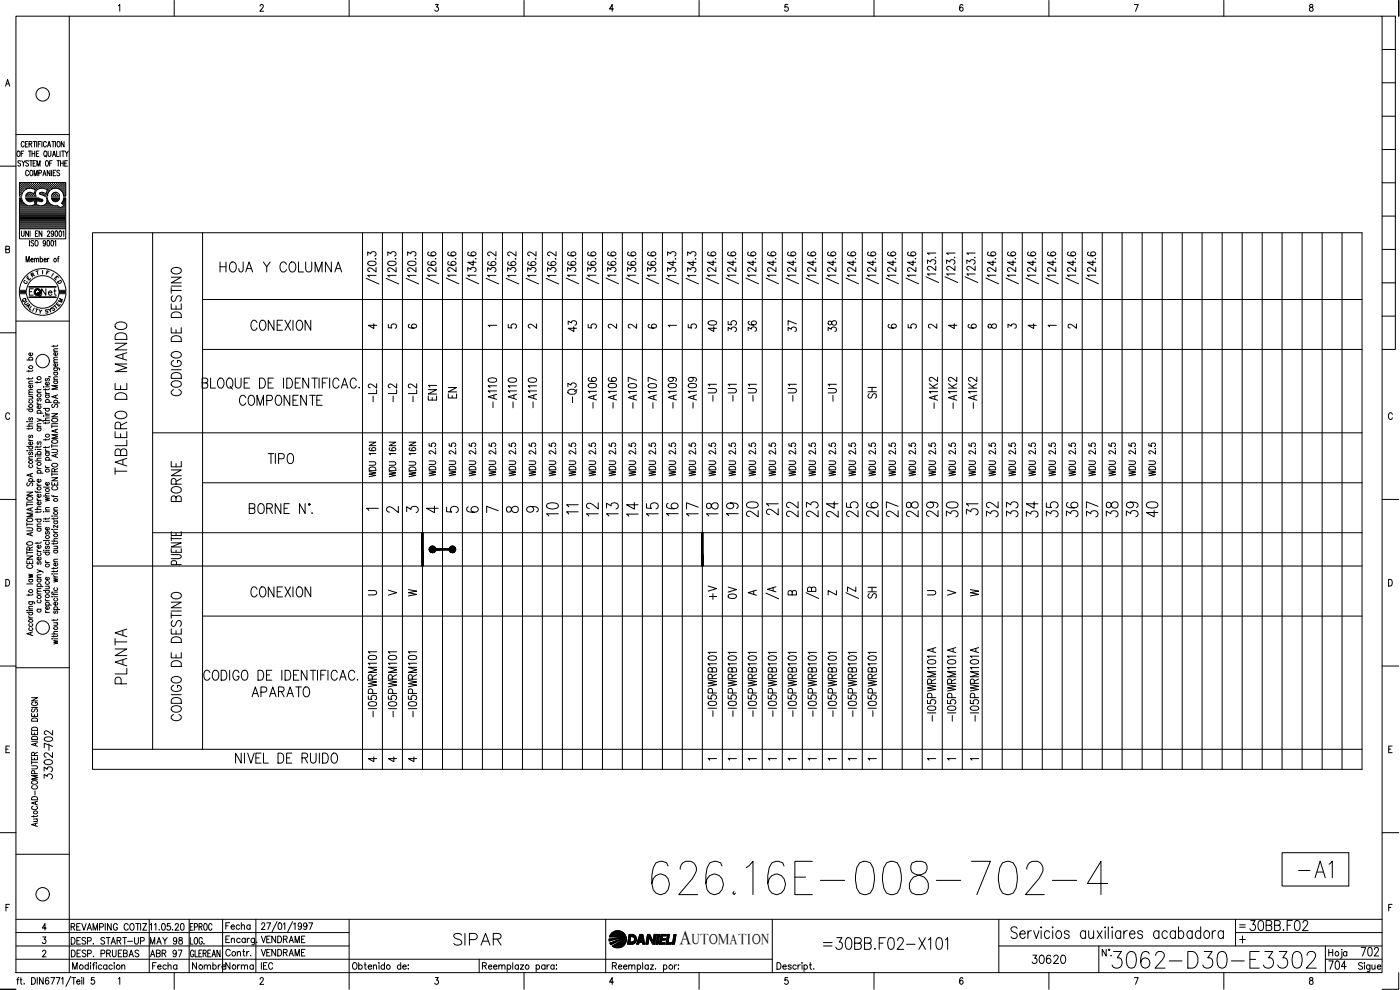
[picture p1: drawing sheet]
<svg xmlns="http://www.w3.org/2000/svg" width="420mm" height="297mm" viewBox="0 0 420 297" stroke-linecap="round" stroke-linejoin="round" font-family="sans-serif">
<defs><g id="words">
<text font-size="15" x="194.4" y="269.5">626.16E-008-702-4</text>
<g font-size="8.8">
<text x="388.4" y="264.6">-A1</text>
<text x="332.7" y="291.7">3062-D30-E3302</text>
</g>
<g font-size="7.1">
<text x="38.8" y="143.6" transform="rotate(-90 38.8 143.6)">TABLERO DE MANDO</text>
<text x="180.3" y="155.9" transform="rotate(-90 180.3 155.9)">12</text>
<text x="198.3" y="155.9" transform="rotate(-90 198.3 155.9)">15</text>
<text x="210.6" y="155.9" transform="rotate(-90 210.6 155.9)">17</text>
<text x="228.6" y="156.3" transform="rotate(-90 228.6 156.3)">20</text>
<text x="246.6" y="156.3" transform="rotate(-90 246.6 156.3)">23</text>
<text x="252.6" y="156.3" transform="rotate(-90 252.6 156.3)">24</text>
<text x="264.6" y="156.3" transform="rotate(-90 264.6 156.3)">26</text>
<text x="270.6" y="156.3" transform="rotate(-90 270.6 156.3)">27</text>
<text x="276.6" y="156.3" transform="rotate(-90 276.6 156.3)">28</text>
<text x="282.6" y="156.3" transform="rotate(-90 282.6 156.3)">29</text>
<text x="288.6" y="156.3" transform="rotate(-90 288.6 156.3)">30</text>
<text x="300.6" y="156.3" transform="rotate(-90 300.6 156.3)">32</text>
<text x="306.6" y="156.3" transform="rotate(-90 306.6 156.3)">33</text>
<text x="312.6" y="156.3" transform="rotate(-90 312.6 156.3)">34</text>
<text x="318.6" y="156.3" transform="rotate(-90 318.6 156.3)">35</text>
<text x="324.6" y="156.3" transform="rotate(-90 324.6 156.3)">36</text>
<text x="330.6" y="156.3" transform="rotate(-90 330.6 156.3)">37</text>
<text x="336.5" y="156.3" transform="rotate(-90 336.5 156.3)">38</text>
<text x="342.5" y="156.3" transform="rotate(-90 342.5 156.3)">39</text>
<text x="348.5" y="156.3" transform="rotate(-90 348.5 156.3)">40</text>
<text x="228.6" y="181">/A</text>
<text x="38.8" y="206.4" transform="rotate(-90 38.8 206.4)">PLANTA</text>
<text x="135.1" y="284.7">SIPAR</text>
<text x="245.9" y="286.1">=30BB.F02-X101</text>
</g>
<g font-size="6.6">
<text x="64.9" y="82.9">HOJA Y COLUMNA</text>
<text x="55.4" y="119.9" transform="rotate(-90 55.4 119.9)">CODIGO DE DESTINO</text>
<text x="79.4" y="140.4">TIPO</text>
<text x="55.4" y="151.7" transform="rotate(-90 55.4 151.7)">BORNE</text>
<text x="168.3" y="155.9" transform="rotate(-90 168.3 155.9)">10</text>
<text x="186.3" y="155.9" transform="rotate(-90 186.3 155.9)">13</text>
<text x="204.3" y="155.9" transform="rotate(-90 204.3 155.9)">16</text>
<text x="216.3" y="155.9" transform="rotate(-90 216.3 155.9)">18</text>
<text x="222.2" y="155.9" transform="rotate(-90 222.2 155.9)">19</text>
<text x="229" y="155.6">21</text>
<text x="288.9" y="155.6">31</text>
<text x="192.3" y="156.3" transform="rotate(-90 192.3 156.3)">14</text>
<text x="240.2" y="156.3" transform="rotate(-90 240.2 156.3)">22</text>
<text x="258.2" y="156.3" transform="rotate(-90 258.2 156.3)">25</text>
<text x="240.6" y="180.6">/B</text>
<text x="252.6" y="180.6">/Z</text>
<text x="55.4" y="217.3" transform="rotate(-90 55.4 217.3)">CODIGO DE DESTINO</text>
<text x="373.9" y="280.5">30BB.F02</text>
</g>
<g font-size="6.2">
<text x="74.1" y="100.2">CONEXION</text>
<text x="70.6" y="122.8">COMPONENTE</text>
<text x="294.2" y="123.8" transform="rotate(-90 294.2 123.8)">-A1K2</text>
<text x="169" y="155.6">11</text>
<text x="74.1" y="180.3">CONEXION</text>
<text x="74.4" y="210.3">APARATO</text>
<text x="407.5" y="288.2">702</text>
</g>
<text font-size="5.9" x="204" y="283.3">A</text>
<g font-size="5.7">
<text x="173.9" y="100.5" transform="rotate(-90 173.9 100.5)">43</text>
<text x="215.9" y="100.5" transform="rotate(-90 215.9 100.5)">40</text>
<text x="221.9" y="100.5" transform="rotate(-90 221.9 100.5)">35</text>
<text x="227.9" y="100.5" transform="rotate(-90 227.9 100.5)">36</text>
<text x="239.9" y="100.5" transform="rotate(-90 239.9 100.5)">37</text>
<text x="251.9" y="100.5" transform="rotate(-90 251.9 100.5)">38</text>
<text x="113.9" y="121.7" transform="rotate(-90 113.9 121.7)">-L2</text>
<text x="119.9" y="121.7" transform="rotate(-90 119.9 121.7)">-L2</text>
<text x="125.9" y="121.7" transform="rotate(-90 125.9 121.7)">-L2</text>
<text x="131.9" y="121.4" transform="rotate(-90 131.9 121.4)">EN1</text>
<text x="137.9" y="120.6" transform="rotate(-90 137.9 120.6)">EN</text>
<text x="149.9" y="123.5" transform="rotate(-90 149.9 123.5)">-A110</text>
<text x="155.9" y="123.5" transform="rotate(-90 155.9 123.5)">-A110</text>
<text x="161.9" y="123.5" transform="rotate(-90 161.9 123.5)">-A110</text>
<text x="173.9" y="122.1" transform="rotate(-90 173.9 122.1)">-Q3</text>
<text x="179.9" y="123.8" transform="rotate(-90 179.9 123.8)">-A106</text>
<text x="185.9" y="123.8" transform="rotate(-90 185.9 123.8)">-A106</text>
<text x="191.9" y="123.8" transform="rotate(-90 191.9 123.8)">-A107</text>
<text x="197.9" y="123.8" transform="rotate(-90 197.9 123.8)">-A107</text>
<text x="203.9" y="123.8" transform="rotate(-90 203.9 123.8)">-A109</text>
<text x="209.9" y="123.8" transform="rotate(-90 209.9 123.8)">-A109</text>
<text x="215.9" y="121.7" transform="rotate(-90 215.9 121.7)">-U1</text>
<text x="221.9" y="121.7" transform="rotate(-90 221.9 121.7)">-U1</text>
<text x="227.9" y="121.7" transform="rotate(-90 227.9 121.7)">-U1</text>
<text x="239.9" y="121.7" transform="rotate(-90 239.9 121.7)">-U1</text>
<text x="251.9" y="121.7" transform="rotate(-90 251.9 121.7)">-U1</text>
<text x="263.9" y="120.6" transform="rotate(-90 263.9 120.6)">SH</text>
<text x="282.2" y="123.8" transform="rotate(-90 282.2 123.8)">-A1K2</text>
<text x="287.9" y="123.8" transform="rotate(-90 287.9 123.8)">-A1K2</text>
<text x="215.9" y="181" transform="rotate(-90 215.9 181)">+V</text>
<text x="221.9" y="180.6" transform="rotate(-90 221.9 180.6)">0V</text>
<text x="263.9" y="180.6" transform="rotate(-90 263.9 180.6)">SH</text>
<text x="16.6" y="225.4" transform="rotate(-90 16.6 225.4)">702</text>
<text x="16.6" y="234.9" transform="rotate(-90 16.6 234.9)">3302-</text>
<text x="308.7" y="290.3">30620</text>
<text x="397.6" y="292.1">704</text>
</g>
<g font-size="5.3">
<text x="11.3" y="90">Net</text>
<text x="126.6" y="155.2">4</text>
<text x="56.4" y="292.1">Nombre</text>
<text x="66.7" y="292.1">Norma</text>
</g>
<g font-size="4.9">
<text x="113.6" y="144.3" transform="rotate(-90 113.6 144.3)">WDU 16N</text>
<text x="119.6" y="144.3" transform="rotate(-90 119.6 144.3)">WDU 16N</text>
<text x="125.6" y="144.3" transform="rotate(-90 125.6 144.3)">WDU 16N</text>
<text x="114.7" y="154.9">2</text>
<text x="120.6" y="154.9">3</text>
<text x="132.6" y="154.9">5</text>
<text x="138.6" y="154.9">6</text>
<text x="145" y="154.9">7</text>
<text x="150.6" y="154.9">8</text>
<text x="156.6" y="154.9">9</text>
<text x="115.4" y="179.9">V</text>
<text x="121.4" y="179.9">W</text>
<text x="223.3" y="179.9">A</text>
<text x="283.3" y="179.9">V</text>
<text x="290" y="179.9">W</text>
<text x="43.7" y="284.3">MAY 98</text>
<text x="77.3" y="284">VENDRAME</text>
<text x="44.1" y="288.2">ABR 97</text>
</g>
<g font-size="4.4">
<text x="6.7" y="85.4">E</text>
<text x="16.2" y="92.1">M</text>
<text x="109.4" y="99.8">4</text>
<text x="115.4" y="99.8">5</text>
<text x="121.4" y="99.8">6</text>
<text x="151.3" y="99.8">5</text>
<text x="157.3" y="99.8">2</text>
<text x="175.3" y="99.8">5</text>
<text x="181.3" y="99.8">2</text>
<text x="187.3" y="99.8">2</text>
<text x="193.3" y="99.8">6</text>
<text x="205.3" y="99.8">5</text>
<text x="265.3" y="99.8">6</text>
<text x="271.3" y="99.8">5</text>
<text x="277.3" y="99.8">2</text>
<text x="283.6" y="99.8">4</text>
<text x="289.3" y="99.8">6</text>
<text x="295.3" y="99.8">8</text>
<text x="301.3" y="99.8">3</text>
<text x="307.3" y="99.8">4</text>
<text x="319.3" y="99.8">2</text>
<text x="109.4" y="229.7">4</text>
<text x="115.4" y="229.7">4</text>
<text x="121.4" y="229.7">4</text>
<text x="207.6" y="283.3">UTOMATION</text>
</g>
<g font-size="4">
<text x="6" y="86.4">C</text>
<text x="8.1" y="84.3">R</text>
<text x="16.2" y="86.4">D</text>
<text x="6" y="92.8">U</text>
<text x="14.1" y="94.5">S</text>
<text x="14.8" y="93.8">T</text>
<text x="109.4" y="179.6">U</text>
<text x="235.3" y="179.6">B</text>
<text x="247.3" y="179.6">Z</text>
<text x="277.3" y="179.6">U</text>
</g>
<g font-size="3.5">
<text x="6.7" y="93.5">A</text>
<text x="8.5" y="94.5">I</text>
<text x="108.7" y="154.5">1</text>
<text x="370.8" y="279.4">=</text>
</g>
<g font-size="3.1">
<text x="145.3" y="99.1">1</text>
<text x="199.3" y="99.1">1</text>
<text x="313.3" y="99.1">1</text>
<text x="211.3" y="229.3">1</text>
<text x="217.3" y="229.3">1</text>
<text x="223.3" y="229.3">1</text>
<text x="229.3" y="229.3">1</text>
<text x="235.3" y="229.3">1</text>
<text x="241.3" y="229.3">1</text>
<text x="247.3" y="229.3">1</text>
<text x="253.3" y="229.3">1</text>
<text x="259.3" y="229.3">1</text>
<text x="277.3" y="229.3">1</text>
<text x="283.3" y="229.3">1</text>
<text x="290" y="229.3">1</text>
</g>
</g></defs>
<!-- layer: DCA_A3E2|CART -->
<g fill="none" stroke="#000" stroke-width=".3">
<path d="M4.8 4.9h410v286.9h-410zM20.8 4.9v286.9M35.6 1.7l.3-.4v2.1M52.3 .1v4.8M78.1 1.8l.3-.5h.3l.3 .4-.2 .7-.8 1h1.1M104.8 .1v4.8M130.6 1.3h.9l-.5 .8a.62 .62 0 0 1 .6 .9 .62 .62 0 0 1-1.1 0M157.3 .1v4.8M184.1 2.7h-1.2l.8-1.4v2.1M209.8 .1v4.8M236.4 1.3h-.8l-.1 .9a.62 .62 0 0 1 1 .1 .62 .62 0 0 1-.1 .9 .62 .62 0 0 1-.9-.2M262.3 .1v4.8"/>
<path d="M289 1.6l-.3-.3a1.12 1.12 0 0 0-.7 1 1.12 1.12 0 0 0 .6 1.1 .59 .59 0 0 0 .4-.9 .59 .59 0 0 0-.9-.1l-.1 .3M314.8 .1v4.8M340.4 1.3h1.2l-.8 2.1M367.3 .1v4.8M393.1 1.5v.5a.75 .75 0 0 1 .9 .4 .75 .75 0 0 1-.3 1 .66 .66 0 0 1-.8-.7 .66 .66 0 0 1 .9-.6l.2-.6zM414.8 4.9h4v99.9h-4M414.8 14.8h4M419.8 .1v4.8M1.7 25.9l.6-2 .6 2M1.9 25.2h.8M414.8 34.9h4M414.8 24.8h4"/>
<path d="M0 49.9h4.8M4.8 40.4h16M5.3 45.4l.1-.1a.86 .86 0 0 1 .6 .9 .86 .86 0 0 1-.6 .8 1.25 1.25 0 0 1-.1-1.6zM5.9 56.7h.1M5.9 56h.1M5.9 55.4h.1M5.9 57.3h.1M5.9 57.9h.1M5.9 58.6h.1M5.9 59.8h.5M5.9 59.5h.4M6.1 57h.2"/>
<path d="M6.1 56.4h.2M6.1 55.7h.2M6.1 55.1h.2M6.1 57.6h.2M6.1 58.3h.2M6.2 48.4l-.3-.2-.5 .2v.4l.8 .5-.3 .6-.5-.3M6.2 55v.2M6.2 55.7v.1M6.2 56.3v.2M6.2 56.9v.2M6.2 57.6v.1M6.2 58.2v.2"/>
<path d="M6.3 46.1h.6M6.4 58.9h-.6v-4.1h13.9v4.1h-.6M6.5 56.7h.1M6.5 56h.1M6.5 55.4h.1M6.5 57.3h.1M6.5 57.9h.1M6.5 55.3v.2M6.5 56v.1M6.5 56.6v.2M6.5 57.2v.2M6.5 57.9v.1"/>
<path d="M6.6 48.2l.4 .8 .5-.8M6.8 57h.1M6.8 56.4h.1M6.8 55.7h.1M6.8 55.1h.1M6.9 55v.2M6.9 55.7v.1M6.9 56.3v.2M6.9 56.9v.2M7 49v.9M7.1 45.3h-.8v1.7M7.1 56.7h.1"/>
<path d="M7.1 56h.1M7.1 55.4h.1M7.2 55.3v.2M7.2 56v.1M7.2 56.6v.2M7.2 42.8a.46 .46 0 0 0-.5-.3 .46 .46 0 0 0-.4 .5v.5a.46 .46 0 0 0 .4 .6 .46 .46 0 0 0 .5-.4M7.4 56.4h.2M7.4 55.7h.2M7.4 55.1h.2M7.5 55v.2M7.5 55.7v.1M7.5 56.3v.2"/>
<path d="M7.6 43.2h.5M7.7 58.9h3.1M7.7 56.7h.1M7.7 56h.2M7.7 55.4h.2M7.8 55.3v.2M7.8 56v.1M7.8 56.6h.1M7.8 59.5h3.7M7.9 58.6h.1M8 59.8h4.4M8 56.4h.2"/>
<path d="M8 55.7h.2M8 55.1h.2M8 58.3h.2M8.1 55v.2M8.1 55.7v.1M8.1 56.3v.2M8.1 58.2v.2M8.4 42.4h-.8v1.7h.8M8.4 56h.1M8.4 55.4h.1M8.4 58.6h.1M8.4 55.3v.2"/>
<path d="M8.4 56v.1M8.4 58.5v.2M8.5 57.8l.6-.1 1.1 .4 .4-1.2-.9-.3a2.49 2.49 0 0 0-3.2 2.2M8.5 57.9l-.1 .1M8.5 57.8l-.5 .4-.3 .6M8.6 48.4l-.3-.2-.6 .2 .1 .4 .8 .5-.3 .6-.6-.3M8.6 45.3h.8M8.6 51.5a.47 .47 0 0 0-.6-.4 .47 .47 0 0 0-.3 .6v.4a.46 .46 0 0 0 .3 .6 .46 .46 0 0 0 .6-.4M8.7 56.4h.1M8.7 55.7h.1M8.7 55.1h.1M8.7 58.3h.1"/>
<path d="M8.7 43.2l.7-.1v-.6l-.7-.1v1.7M8.8 55v.2M8.8 55.7v.1M8.8 56.3v.1M8.8 58.2v.2M8.9 48.2h.8M9 45.3v1.7M9 56h.1M9 55.4h.1M9 57.9h.1M9 58.6h.1M9.1 51.3l.2-.2a.86 .86 0 0 1 .6 .8 .86 .86 0 0 1-.6 .8l-.4-.6z"/>
<path d="M9.1 55.3v.2M9.1 56v.1M9.1 57.9v.1M9.1 58.5v.2M9.1 43.2l.5 .9M9.3 48.2v1.7M9.3 56.4h.2M9.3 55.7h.2M9.3 55.1h.2M9.3 58.3h.2M9.4 55v.2M9.4 55.7v.1"/>
<path d="M9.4 56.3v.1M9.4 58.2v.2M9.6 46.1h.8M9.6 45.3v1.7M9.7 56h.1M9.7 55.4h.1M9.7 58.6h.1M9.7 55.3v.2M9.7 56v.1M9.7 58h.1M9.7 58.5v.2M9.9 42.4h.9"/>
<path d="M9.9 49h.5M9.9 56.4h.2M9.9 55.7h.2M9.9 55.1h.2M9.9 58.3h.2M10 55v.2M10 55.7v.1M10 56.3v.2M10 58.2v.2M10.2 52.7v-1.6l.5 1.6 .5-1.6v1.6M10.3 56.7h.1M10.3 56h.1"/>
<path d="M10.3 55.4h.1M10.3 58.6h.1M10.3 55.3v.2M10.3 56v.1M10.3 56.6v.1M10.3 58.5v.2M10.4 42.4v1.7M10.4 57.9h.1M10.4 45.3v1.7M10.6 56.4h.2M10.6 55.7h.2M10.6 55.1h.2"/>
<path d="M10.7 55v.2M10.7 55.7v.1M10.7 56.3v.2M10.7 48.2h-.8v1.7h.8M10.7 57h.1M10.9 46.1h.5M10.9 56.7h.1M10.9 56h.1M10.9 55.4h.1M11 55.3v.2M11 56v.1M11 56.6v.2"/>
<path d="M11 42.4v1.7M11.1 49.9v-1.7l.5 1.7 .4-1.7v1.7M11.2 56.4h.2M11.2 55.7h.2M11.2 55.1h.2M11.3 55v.2M11.3 55.7v.1M11.3 56.3v.2M11.5 43.2h.5M11.6 56h.1M11.6 55.4h.1M11.6 55.3v.2"/>
<path d="M11.6 56v.1M11.6 59.4h-3.9l.3 .6 .5 .4M11.6 59.5l1.2 .4v.4l-.3 .2M11.6 51.9l.8-.1v-.6l-.8-.1v1.6M11.7 45.3h-.8v1.7h.8M11.9 56.4h.1M11.9 55.7h.1M11.9 55.1h.1M11.9 55v.2M11.9 55.7v.1M11.9 56.3v.2M12 57.8v.5l1.4 .5"/>
<path d="M12.2 56h.1M12.2 55.4h.1M12.2 57.9h.1M12.2 55.3v.2M12.2 56v.1M12.2 57.9v.1M12.3 42.4h-.8v1.7M12.5 56.4h.2M12.5 55.7h.2M12.5 55.1h.2M12.5 58.3h.2M12.6 42.4v1.7"/>
<path d="M12.6 55v.2M12.6 55.7v.1M12.6 56.3v.1M12.6 58.2v.2M12.8 56h.2M12.8 55.4h.2M12.8 57.9h.2M12.9 52.7l.4-1.6 .5 1.6M12.9 55.3v.2M12.9 56v.1M12.9 57.9v.1M13 57.7l-1 .2"/>
<path d="M13 52.2h.6M13.1 56.4h.2M13.1 55.7h.2M13.1 55.1h.2M13.1 58.3h.2M13.2 55v.2M13.2 55.7v.1M13.2 56.3v.2M13.2 58.2v.2M13.3 56.6l.9 .3-.4 1.2-.9-.3M13.3 56.6a1.79 1.79 0 0 0-2 .2 1.79 1.79 0 0 0-.5 2M13.4 45.4l.1-.1a.86 .86 0 0 1 .6 .9 .86 .86 0 0 1-.6 .8 1.13 1.13 0 0 1-.1-1.6z"/>
<path d="M13.4 58.9h.7M13.5 56h.1M13.5 55.4h.1M13.5 58.6h.1M13.5 55.3v.2M13.5 56v.1M13.5 58.5v.2M13.7 46.6l.3 .5M13.8 56.4h.1M13.8 55.7h.1M13.8 55.1h.1M13.8 58.3h.1"/>
<path d="M13.8 48.2h.2a.86 .86 0 0 1 .6 .8 .86 .86 0 0 1-.6 .9 1.25 1.25 0 0 1-.2-1.7zM13.8 55v.2M13.8 55.7v.1M13.8 56.3v.2M13.8 58.2v.2M13.9 42.8a.46 .46 0 0 0-.5-.4 .46 .46 0 0 0-.4 .6v.5a.46 .46 0 0 0 .4 .6 .46 .46 0 0 0 .5-.4M14.1 58.6h.1M14.1 56.7h.1M14.1 56h.1M14.1 55.4h.1M14.1 57.9h.1M14.1 59.4h-.2a1.59 1.59 0 0 1-1.3 2.3"/>
<path d="M14.1 55.3v.2M14.1 56v.1M14.1 56.6v.2M14.1 57.9v.1M14.2 59.4l.2 .7M14.2 57.3h.1M14.3 44.1l.4-1.7 .5 1.7M14.4 58.1l-.2 .7M14.4 57h.2M14.4 56.4h.2M14.4 55.7h.2M14.4 55.1h.2"/>
<path d="M14.4 57.6h.1M14.4 45.3l.1 1.4 .3 .3 .5-.5v-1.2M14.4 43.5h.6M14.5 55v.2M14.5 55.7v.1M14.5 56.3v.2M14.5 56.9v.2M14.5 57.6h.1M14.7 56.7h.2M14.7 56h.2M14.7 55.4h.2M14.8 55.3v.2"/>
<path d="M14.8 56v.1M14.8 56.6v.2M14.9 57.2a2.47 2.47 0 0 1 4.1 .9M14.9 49h.5M14.9 57.2l-.5 .9M15 51.1v1.6l-.8-1.6v1.6M15 56.4h.2M15 55.7h.2M15 55.1h.2M15.1 55v.2M15.1 55.7v.1M15.1 56.3v.2"/>
<path d="M15.4 56h.1M15.4 55.4h.1M15.4 58.9h2.5M15.4 59.4h2.5M15.4 56.6l.1 .1M15.4 55.3v.2M15.4 56v.1M15.4 59.4l.4 .7M15.5 51.1v1.6M15.5 59.5h2.2M15.6 42.4h.8M15.7 48.2h-.8v1.7"/>
<path d="M15.7 56.4h.1M15.7 55.7h.1M15.7 55.1h.1M15.7 59.8h1.9M15.7 47l.5-1.7 .5 1.7M15.7 55v.2M15.7 55.7v.1M15.7 56.3v.2M15.8 58.1l.5-.4h.7l.9 .8M15.8 58.1l-.4 .7M15.8 58.3l-.1 .1M15.9 46.4h.6"/>
<path d="M16 42.4v1.7M16 51.8h.4M16 56h.1M16 55.4h.1M16 58.6h.1M16 55.3v.2M16 56v.1M16 58h.1M16 58.5v.2M16.1 57.9h.1M16.3 56.4h.2M16.3 55.7h.2"/>
<path d="M16.3 55.1h.2M16.3 58.3h.2M16.4 55v.2M16.4 55.7v.1M16.4 56.3v.1M16.4 58.2v.2M16.6 42.4v1.7M16.6 56h.2M16.6 55.4h.2M16.6 57.9h.2M16.6 58.6h.2M16.7 55.3v.2"/>
<path d="M16.7 56v.1M16.7 57.9v.1M16.7 58.5v.2M16.7 51.1h-.7v1.6h.7M16.9 56.4h.2M16.9 55.7h.2M16.9 55.1h.2M16.9 58.3h.2M17 45.3v1.7h.7M17 55v.2M17 55.7v.1M17 56.3v.1"/>
<path d="M17 58.2v.2M17.1 48.2h.8M17.3 56h.1M17.3 55.4h.1M17.3 58.6h.1M17.3 42.5l.1-.1a.86 .86 0 0 1 .7 .9 .86 .86 0 0 1-.7 .8 1.25 1.25 0 0 1-.1-1.6zM17.3 55.3v.2M17.3 56v.1M17.3 58.5v.2M17.5 48.2v1.7M17.6 56.4h.1M17.6 55.7h.1"/>
<path d="M17.6 55.1h.1M17.7 55v.2M17.7 55.7v.1M17.7 56.3v.2M17.8 58.5l.1 .3M17.9 59.7l-.9 .8h-.7l-.5-.4M17.9 59.4l-.1 .3M17.9 51.3l-.3-.2-.5 .2v.3l.7 .4 .1 .5-.3 .2-.5-.2M17.9 56.7h.1M17.9 56h.1M17.9 55.4h.1M17.9 55.3v.2"/>
<path d="M17.9 56v.1M17.9 56.6v.2M18 45.3v1.7M18.2 49h.8M18.2 48.2v1.7M18.2 56.4h.2M18.2 55.7h.2M18.2 55.1h.2M18.3 56.9l.1 .1M18.3 55v.2M18.3 55.7v.1M18.3 56.3v.2"/>
<path d="M18.5 45.3h.8M18.5 56.7h.2M18.5 56h.2M18.5 55.4h.2M18.6 57.2l.1 .1M18.6 55.3v.2M18.6 56v.1M18.6 56.6v.2M18.8 57h.2M18.8 56.4h.2M18.8 55.7h.2M18.8 55.1h.2"/>
<path d="M18.8 57.6h.2M18.9 45.3v1.7M18.9 55v.2M18.9 55.7v.1M18.9 56.3v.2M18.9 56.9v.2M18.9 57.6v.1M18.9 58.1l.2 .7M19 48.2v1.7M19.1 59.8h.5M19.2 56.7h.1M19.2 56h.1"/>
<path d="M19.2 55.4h.1M19.2 57.3h.1M19.2 57.9h.1M19.2 58.6h.1M19.2 42.4v1.7l-.8-1.7v1.7M19.2 55.3v.2M19.2 56v.1M19.2 56.6v.2M19.2 57.2v.2M19.2 57.9v.1M19.2 58.5v.2M19.2 59.5h.4"/>
<path d="M19.4 49h.5M19.5 57h.1M19.5 56.4h.1M19.5 55.7h.1M19.5 55.1h.1M19.5 57.6h.1M19.5 58.3h.1M19.6 45.3l.4 .8 .5-.8M19.6 55v.2M19.6 55.7v.1M19.6 56.3v.2M19.6 56.9v.2"/>
<path d="M19.6 57.6v.1M19.6 58.2v.2M20 46.1v.9M20.2 48.2h-.8v1.7h.8M414.8 54.8h4M414.8 44.9h4M1.7 74.8l1-.1 .1-.7-1.1-.1v1.9l1.1-.1v-.7l-.3-.2M5.8 68.7v3h13.9v-3M5.9 64.3h13.7M5.9 64h13.7M5.9 63.7h13.7M5.9 63.4h13.7"/>
<path d="M5.9 63h13.7M5.9 62.7h13.7M5.9 62.4h12.1M5.9 62.1h11.8M5.9 61.8h2.3M5.9 61.5h1.6M5.9 61.1h1.3M5.9 60.8h1M5.9 60.5h.8M5.9 60.2h.6M5.9 64.6h13.7M5.9 64.9h13.7"/>
<path d="M5.9 65.3h13.7M5.9 65.6h13.7M5.9 65.9h13.7M5.9 66.2h13.7M5.9 66.5h13.7M5.9 66.8h13.7M5.9 67.2h13.7M5.9 67.5h13.7M5.9 67.8h13.7M5.9 68.1h13.7M5.9 68.4h13.7M6.4 69.3l.1 1.4 .3 .2 .4-.2v-1.4"/>
<path d="M7.8 78.6v-1.7l.5 1.7 .5-1.7v1.7M8.3 60.2h1.6M8.5 60.4l.6 .1 1.1-.3 .3 1.1-.8 .4M8.6 69.3v1.6l-.9-1.6v1.6M8.8 72.2v1.6M9 69.3v1.6M9.3 78h.6v-.3a.47 .47 0 0 0-.7 0 .47 .47 0 0 0 .1 .7l.3 .2 .3-.2M9.7 61.8h2M10.1 72.4l-.5-.2-.3 .2 .1 .3a.7 .7 0 0 1 .6 1l-.4 .1-.3-.2M10.3 77.8l.3-.3 .3 .1 .1 1M10.3 77.5v1.1M10.4 60.2h.6"/>
<path d="M10.4 60.5h.6M10.5 60.8h.4M10.5 61.5h.3M10.6 61.1h.2M10.6 70h.5M10.7 72.2h.1a.86 .86 0 0 1 .7 .8 .86 .86 0 0 1-.7 .8 1.2 1.2 0 0 1-.1-1.6zM11 77.8l.3-.3 .3 .1v1M11.4 69.3h-.8v1.6h.8M11.5 60.2h1.3M12.1 77.8a.47 .47 0 0 1 .7-.1 .47 .47 0 0 1-.1 .7l-.2 .2-.4-.2M12.1 76.9v1.7M12.5 60.5l-1.4-.3-.3 1.1 1.9 .4"/>
<path d="M12.6 69.3v1.6l-.9-1.6v1.6M13.1 61.8h2.8M13.2 78h.7l-.1-.3a.47 .47 0 0 0-.6 0 .47 .47 0 0 0 .1 .7l.2 .2 .4-.2M13.6 61.5h1.6M13.7 72.7a.4 .4 0 0 1-.5 .5 .4 .4 0 0 1-.3-.6l.4-.4a.95 .95 0 0 1-.1 1.6l-.2-.2M13.9 61.1h1M14.1 60.8h.5M14.2 60.5h.2M14.2 60.2h.1M14.2 69.7l.2-.4 .5 .3-.8 1.3h.9M14.3 72.2h.1a.96 .96 0 0 1 0 1.6l-.3-.7zM14.3 77.5v1.1"/>
<path d="M14.4 60.1l.5 .9M14.7 77.5l-.4 .5M15.5 72.2h.1a.96 .96 0 0 1 0 1.6l-.3-.7zM16 60.2h1.4M16.1 69.8a.4 .4 0 0 1-.5 .5 .4 .4 0 0 1-.3-.5l.4-.5a.95 .95 0 0 1-.1 1.6l-.2-.2M16.4 72.5l.3-.3v1.6M16.7 69.4l.1-.1a.96 .96 0 0 1 0 1.6l-.3-.7zM17.3 77.5h.4M17.7 76.9l-.2 .1-.1 1.6M17.9 69.4l.1-.1a.96 .96 0 0 1 0 1.6l-.3-.7zM18.2 62.4h1.4M18.4 61l.8 .7-1.1 .6a1.41 1.41 0 0 0-1.8-.6l-1.4-.7"/>
<path d="M18.7 60.8h.9M18.8 62.1h.8M18.8 61.1h.8M18.8 69.6l.3-.3v1.6M18.9 60.5h.7M18.9 60.1l.2-.7h.6v9.3h-13.9v-9.3h.6a2.61 2.61 0 0 0 3.3 2.2M19 60.1l-.5 .9M19 61.5h.6M19 60.2h.6M19.3 61.8h.3M414.8 74.8h4M414.8 64.8h4"/>
<path d="M0 99.9h4.8M4.8 96.3h16M5.8 88.1h2.1M5.8 87.1a7 7 0 0 1 7-6.5 7 7 0 0 1 7 6.5M5.8 88.1a7 7 0 0 0 7 6.5 7 7 0 0 0 7-6.5M7.9 87.1a4.9 4.9 0 0 1 4.9-4.4 4.9 4.9 0 0 1 4.9 4.4M7.9 88.1a4.9 4.9 0 0 0 4.9 4.4 4.9 4.9 0 0 0 4.9-4.4M8.7 86h8.1v.1h-8.1M8.7 89.1h8.1v.2h-8.1zM8.8 86h8M8.8 89.2h8M10 86.6h-1.2v1.9"/>
<path d="M11.8 92.9l.3 .6 .5-.5M12.8 81.1v1.1M14 81.8l.4 .1M14.8 81.4l-.7-.1-.2 1M414.8 94.9h4M414.8 84.9h4M8 108h1.8M8.6 111.1v.5M8.6 113.4v.4M8.6 119h1.2M8.6 118.4h1.2M8.6 115.1h1.2"/>
<path d="M8.9 108l-.2-.1a.52 .52 0 0 1 .6-.7 .52 .52 0 0 1 .3 .8M9.5 119l.3 .3-.1 .4h-1.1M9.6 115.6a.48 .48 0 0 1 0 .6 .48 .48 0 0 1-.7 .1 .48 .48 0 0 1-.1-.7h.3v.8M9.6 105.9l.1 .1a.52 .52 0 0 1-.5 .7 .52 .52 0 0 1-.4-.8h.3v.8M9.8 117.7l-1.1 .1-.1 .3 .4 .3M9.8 116.9l-1.1 .1-.1 .3 .4 .4M9.8 114.4l-1.1 .1-.1 .3 .4 .3M9.8 113.3l-.3 .4h-1.5M9.8 111l-.1 .3-1.7 .1M11.1 114.5v.5M11.1 117.7h1.2M11.4 119.5l-.3 .3 .1 .5h.4l.2-.7 .3-.1 .2 .3-.2 .5"/>
<path d="M12.3 116.9l-1.1 .1-.1 .4 .4 .3M12.3 114.4l-.3 .4h-1.5M13 116.1h.2zM13.6 117.5l.1 .3 .4 .3M13.6 116.6v.5M13.6 118.5h1.2M13.6 118.1h1.2M13.6 116.1h1.2M13.9 118.5l-.2 .2a.51 .51 0 0 0 .6 .7 .51 .51 0 0 0 .3-.9M13.9 113.5l-.3 .3 .1 .4h.4l.2-.6 .3-.1 .2 .3-.2 .5M14.6 114.8l.1 .1a.52 .52 0 0 1-.5 .7 .52 .52 0 0 1-.4-.8h.3v.8M14.7 113l.5 .1"/>
<path d="M14.8 116.6l-.3 .3h-1.5M16.1 110.4l1.6 .1 .1 .5M16.1 103.6v.5M16.1 114.3h1.2M16.1 113.8h1.2M16.1 111.7h1.2M16.1 108.7h1.2M16.1 105.4h1.2M16.4 114.3l-.2 .2a.53 .53 0 0 0 .5 .6 .53 .53 0 0 0 .5-.6l-.1-.2M16.4 111.7l-.2 .1a.52 .52 0 0 0 .6 .8 .52 .52 0 0 0 .3-.9M16.4 110.4l-.2 .2a.51 .51 0 0 0 .6 .6 .51 .51 0 0 0 .3-.8M16.7 118.7v.7"/>
<path d="M17.1 109.1l.1 .1a.52 .52 0 0 1-.5 .7 .52 .52 0 0 1-.4-.7l.3-.1v.8M17.1 105.8a.49 .49 0 0 1-.1 .7 .49 .49 0 0 1-.6 0 .49 .49 0 0 1-.1-.6l.3-.1v.8M17.3 118.5l-1.8 .5 1.8 .6M17.3 115.7h-1.8l1.8 .5-1.8 .6h1.8M17.3 113.1h-1.1l-.1 .4 .4 .3M17.3 107.9l-1.1 .1-.1 .4 .4 .3M17.3 107.2l-1.1 .1-.1 .3 .4 .3M17.3 104.6l-1.1 .1-.1 .4 .4 .3M17.3 103.5l-.1 .3-1.7 .1M2.9 124.3a.61 .61 0 0 0-.8-.4 .61 .61 0 0 0-.4 .7v.5a.61 .61 0 0 0 .4 .7 .61 .61 0 0 0 .8-.4M8 135.2h.2zM8 126.5h.2z"/>
<path d="M8 127.9h1.8M8 133.9h1.8M8 122.8h1.8M8.6 131.7l.1 .3 .4 .2M8.6 128.4v.4M8.6 137.8h1.2M8.6 135.2h1.2M8.6 132.2h1.2M8.6 126.5h1.2M8.9 139.5l-.2 .1a.52 .52 0 0 0 .6 .7 .52 .52 0 0 0 .3-.8M8.9 135.7l-.3 .3 .1 .4h.4l.2-.6 .3-.1 .2 .3-.2 .5M8.9 133.9l-.2 .2a.53 .53 0 0 0 .5 .6 .53 .53 0 0 0 .5-.6l-.1-.2"/>
<path d="M8.9 130.6l-.3 .2 .1 .5h.4l.2-.7h.3l.2 .2-.2 .5M8.9 125.3l-.3 .2 .1 .5h.4l.2-.6 .3-.1 .2 .2-.2 .6M8.9 122.8l-.2 .1a.53 .53 0 0 0 .5 .7 .53 .53 0 0 0 .5-.7l-.1-.1M8.9 120.1l-.2 .2a.51 .51 0 0 0 .6 .7 .51 .51 0 0 0 .3-.9M9.6 132.6l.1 .1a.52 .52 0 0 1-.5 .8 .52 .52 0 0 1-.4-.8l.3-.1v.9M9.8 137l-1.1 .1-.1 .3 .4 .4M9.8 128.3l-.1 .3h-1.7M9.8 127.2h-1.1l-.1 .3 .4 .4M10.5 136.8h.2zM10.5 134.9h.2zM10.5 138.3h1.8M10.5 136.3h1.8"/>
<path d="M11.1 125.6l1.2 .5-1.2 .4M11.1 120.7l.1 .4 .4 .2M11.1 133.8v.6M11.1 136.8h1.2M11.1 134.9h1.2M11.1 128.4h1.2M11.1 127.9h1.2M11.1 124h1.8M11.1 121.3h1.2M11.4 136.3a.49 .49 0 0 1 0-.7 .49 .49 0 0 1 .7 0 .49 .49 0 0 1 0 .7M11.4 132.5l-.3 .3 .3 .5 .4-.7h.4l.1 .4-.2 .3M11.4 128.4a.51 .51 0 0 0 0 .8 .51 .51 0 0 0 .7 0 .51 .51 0 0 0 0-.8"/>
<path d="M11.4 124a.49 .49 0 0 1 0-.7 .49 .49 0 0 1 .7 0 .49 .49 0 0 1 0 .7M12.1 121.7a.5 .5 0 0 1 0 .8 .5 .5 0 0 1-.7 0 .5 .5 0 0 1 .1-.8h.1v.9M12.3 137.5h-1.1l-.1 .4 .4 .4M12.3 133.8l-.3 .3h-1.5M12.3 127.1l-1.1 .1-.1 .4 .4 .3M12.3 126.1l.6 .2v.3M13 124.8h.2zM13 126.2h1.8M13 122.5h1.8M13.6 139.8l.1 .3 .4 .2M13.6 134.8l.1 .4 .4 .2M13.6 123.7l.1 .4 .4 .2"/>
<path d="M13.6 126.7v.5M13.6 131.7v.5M13.6 134v.5M13.6 138.1h1.8M13.6 135.9h1.2M13.6 135.4h1.2M13.6 124.8h1.2M13.6 124.3h1.2M13.6 120.7h1.8M13.9 138.1a.49 .49 0 0 1 0-.7 .49 .49 0 0 1 .7 0 .49 .49 0 0 1 0 .7M13.9 135.9a.49 .49 0 0 0 0 .7 .49 .49 0 0 0 .7 0 .49 .49 0 0 0 0-.7M13.9 122.5l-.2 .2a.52 .52 0 0 0 .6 .7 .52 .52 0 0 0 .3-.9"/>
<path d="M13.9 120.7a.49 .49 0 0 1 0-.7 .49 .49 0 0 1 .7 0 .49 .49 0 0 1 0 .7M14.8 133.9l-.3 .4h-1.5M14.8 131.6l-.1 .3h-1.7M14.8 126.6l-.1 .3h-1.7M14.8 125.4l-1.1 .1-.1 .3 .4 .4M15.5 134.8h1.3l.5 .4-.1 .4-.4 .2h-1.3M15.5 124.1h1.8l-1.8 1h1.8M15.5 127.4v1M15.5 133.3v1M15.5 133.8h1.8M15.5 127.9h1.8M15.5 127.1h1.8"/>
<path d="M15.6 139.3a.88 .88 0 0 1 1-.4 .88 .88 0 0 1 .6 .9 .88 .88 0 0 1-1 .4 .88 .88 0 0 1-.6-.9zM15.6 132.2a.88 .88 0 0 1 1-.4 .88 .88 0 0 1 .6 .9 .88 .88 0 0 1-1 .4 .88 .88 0 0 1-.6-.9zM15.6 125.8a.88 .88 0 0 1 1-.4 .88 .88 0 0 1 .6 .9 .88 .88 0 0 1-1 .4 .88 .88 0 0 1-.6-.9zM15.8 121.3l-.3 .4 .3 .6 .4-.2 .3-.5a.48 .48 0 0 1 .7-.2 .48 .48 0 0 1 0 .7l-.1 .2M16.1 120.9h1.8M16.4 120.9a.55 .55 0 0 1 .2-.9 .55 .55 0 0 1 .7 .6l-.2 .3M16.7 129v.7M16.7 136.4v.7M17.3 136.2l-1.8 .5 1.8 .6M17.3 130.4h-1.8l1.8 .6-1.8 .5h1.8M17.3 128.8l-1.8 .5 1.8 .6M417.9 124.3a.61 .61 0 0 0-.8-.4 .61 .61 0 0 0-.4 .7v.5a.61 .61 0 0 0 .4 .7 .61 .61 0 0 0 .8-.4"/>
<path d="M0 149.8h4.8M8 158.4h1.6l.2 .3-.2 .5-1.6 .1M8 147.6h1.8l-1.8 1h1.8M8 150.9v1M8 156.8v1M8 157.3h1.8M8 151.4h1.8M8 150.7h1.8M8.1 155.7a.88 .88 0 0 1 1-.3 .88 .88 0 0 1 .6 .9 .88 .88 0 0 1-1 .3 .88 .88 0 0 1-.6-.9zM8.1 149.3a.88 .88 0 0 1 1-.4 .88 .88 0 0 1 .6 .9 .88 .88 0 0 1-1 .4 .88 .88 0 0 1-.6-.9zM8.3 144.9l-.3 .3 .3 .6 .4-.1 .3-.6a.48 .48 0 0 1 .7-.2 .48 .48 0 0 1 0 .8l-.1 .1M8.6 144.4h1.8"/>
<path d="M8.9 144.4l-.2-.1a.52 .52 0 0 1 .6-.7 .52 .52 0 0 1 .3 .8M9.2 142.2v.7M9.2 152.5v.7M9.2 159.9v.7M9.8 159.7l-1.8 .6 1.8 .5M9.8 154h-1.8l1.8 .5-1.8 .6h1.8M9.8 152.3l-1.8 .6 1.8 .5M9.8 142l-1.8 .6 1.8 .5M10.5 147.3l.4 .4h1.4M10.5 155.8h1.8M10.5 152.9h1.8M11.1 149.5l.1 .4 .4 .2"/>
<path d="M11.1 145.1l.1 .3 .4 .2M11.1 140l.1 .4 .4 .2M11.1 147.4v.5M11.1 153.4v.5M11.1 158.5h1.2M11.1 158h1.2M11.1 150.1h1.2M11.1 145.6h1.2M11.1 142h1.8M11.1 140.6h1.2M11.4 158.5a.51 .51 0 0 0 0 .8 .51 .51 0 0 0 .7 0 .51 .51 0 0 0 0-.8M11.4 155.8a.49 .49 0 0 0 0 .7 .49 .49 0 0 0 .7 0 .49 .49 0 0 0 0-.7"/>
<path d="M11.4 142a.49 .49 0 0 1 0-.7 .49 .49 0 0 1 .7 0 .49 .49 0 0 1 0 .7M12.1 150.6a.51 .51 0 0 1 0 .7 .51 .51 0 0 1-.7 .1 .51 .51 0 0 1-.1-.7l.3-.1v.9M12.1 148.3a.5 .5 0 0 1 0 .8 .5 .5 0 0 1-.7 0 .5 .5 0 0 1 .1-.8h.1v.9M12.1 143.8a.5 .5 0 0 1 0 .7 .5 .5 0 0 1-.7 0 .5 .5 0 0 1 .1-.7h.1v.9M12.3 157.2l-1.1 .1-.1 .3 .4 .4M12.3 153.3l-.3 .4h-1.5M12.3 152l-1.1 .1-.1 .4 .4 .4M13 156.4h.2zM13 153.5h.2zM13 148.8h1.8M13 146.2h1.8M13.6 149.3l1.2 .2-1.2 .3 1.2 .3-1.2 .3"/>
<path d="M13.6 156.4h1.2M13.6 155.4v.5M13.6 153.5h1.2M13.6 153h1.2M13.6 140.3h1.2M13.9 159.5l-.3 .3 .1 .4h.4l.2-.6 .3-.1 .2 .3-.2 .5M14.6 158.2l.1 .2a.52 .52 0 0 1-.5 .7 .52 .52 0 0 1-.4-.8l.3-.1v.9M14.6 144.7a.5 .5 0 0 1 0 .7 .5 .5 0 0 1-.7 .1 .5 .5 0 0 1-.1-.7l.3-.1v.9M14.8 155.3l-.1 .3-1.7 .1M14.8 152.3h-1.1l-.1 .4 .4 .3M14.8 148l-1.1 .1-.1 .3 .4 .4M15.5 154.8h.2z"/>
<path d="M15.5 148.6l.4 .4h1.4M15.5 144.7v.9h1.8v-.9M15.5 143.3h1.8l-1.8 1h1.8M15.5 142.3h1.8M15.5 141.8v1M15.6 158.9h.1M16 146a.52 .52 0 0 0-.5 .6 .52 .52 0 0 0 .7 .4h.4a.52 .52 0 0 0 .7-.4 .52 .52 0 0 0-.4-.6M16.1 159.2l.1 .4 .4 .2M16.1 153.1h1.2M16.1 148.7v.4M16.1 155.4v.5M16.1 159.8h1.2"/>
<path d="M16.1 158.8h1.2M16.1 156.3h1.2M16.1 154.8h1.2M16.4 156.3l-.2 .2a.51 .51 0 0 0 .6 .7 .51 .51 0 0 0 .3-.9M16.4 141.5l-.1-.8h-.7l-.1 .8h1.8M16.4 145v.6M17.3 157.6v.7l-1.2-.7v.7M17.3 155.3l-.1 .3h-1.7M17.3 152.3l-1.1 .1-.1 .3 .4 .4M17.3 140.6l-.9 .4M414.8 149.8h5M1.7 173.8a1 1 0 0 1 1.2 1 1 1 0 0 1-1.2 1z"/>
<path d="M8 168.2v.9h1.8v-.9M8 166.8h1.8l-1.8 1h1.8M8 175.2h1.8M8 165.8h1.8M8 165.3v1M8.1 162.8a.88 .88 0 0 1 1-.3 .88 .88 0 0 1 .6 .9 .88 .88 0 0 1-1 .3 .88 .88 0 0 1-.6-.9zM8.5 169.5a.52 .52 0 0 0-.4 .7 .52 .52 0 0 0 .6 .3h.4a.52 .52 0 0 0 .7-.3 .52 .52 0 0 0-.4-.7M8.6 172.2l1.2 .3-1.2 .3 1.2 .3-1.2 .2M8.6 178.3v.5M8.6 173.8h1.2M8.9 173.8l-.2 .2a.53 .53 0 0 0 .5 .7 .53 .53 0 0 0 .5-.7l-.1-.2M8.9 165l-.1-.8h-.6l-.2 .8h1.8"/>
<path d="M8.9 168.6v.5M9.8 178.2l-.1 .3h-1.7M9.8 164.1l-.9 .5M11.1 170.9l1.2 .5-1.2 .4M11.1 164.9l.1 .3 .4 .3M11.1 178.2h1.2M11.1 176h1.8M11.1 173.8h1.2M11.1 173.3h1.2M11.1 165.5h1.2M11.1 162.7v.5M11.4 176a.51 .51 0 0 1 0-.7 .51 .51 0 0 1 .7 0 .51 .51 0 0 1 0 .7"/>
<path d="M11.4 173.8a.49 .49 0 0 0 0 .7 .49 .49 0 0 0 .7 0 .49 .49 0 0 0 0-.7M11.4 168.5l-.3 .3 .3 .5 .4-.7h.4l.1 .4-.2 .3M11.4 165.9a.49 .49 0 0 0 0 .7 .49 .49 0 0 0 .7 0 .49 .49 0 0 0 0-.7M12.1 167.2a.5 .5 0 0 1 0 .7 .5 .5 0 0 1-.7 .1 .5 .5 0 0 1-.1-.7l.3-.1v.8M12.1 163.6a.51 .51 0 0 1 0 .7 .51 .51 0 0 1-.7 .1 .51 .51 0 0 1-.1-.7l.3-.1v.9M12.3 177.4h-1.1l-.1 .4 .4 .4M12.3 176.6l-1.1 .1-.1 .3 .4 .4M12.3 172.5h-1.1l-.1 .4 .4 .4M12.3 171.4l.5 .2 .1 .3M12.3 162.6l-.3 .4h-1.5M13 165.1h.2zM13 177.2h1.8"/>
<path d="M13 165.7h1.8M13 162.2h1.8M13.6 179.7l.1 .3 .4 .2M13.6 168.2l.1 .4 .4 .2M13.6 175.9h1.2M13.6 168.8h1.2M13.6 165.1h1.2M13.9 177.2l-.2 .1a.52 .52 0 0 0 .6 .7 .52 .52 0 0 0 .3-.8M13.9 174.5l-.2 .1a.52 .52 0 0 0 .6 .7 .52 .52 0 0 0 .3-.8M13.9 165.7l-.2 .1a.52 .52 0 0 0 .6 .7 .52 .52 0 0 0 .3-.8M13.9 163.9l-.3 .3 .1 .4h.4l.2-.7h.3l.2 .3-.2 .4M13.9 162.6l-.2 .1a.52 .52 0 0 0 .6 .7 .52 .52 0 0 0 .3-.8"/>
<path d="M14.5 175.9l.3 .3-.1 .4h-1.1M14.6 173.2l.1 .1a.53 .53 0 0 1-.5 .8 .53 .53 0 0 1-.4-.8l.3-.1v.9M15.5 178l.1 .3h1.7M15.5 177.7h.2zM15.5 172.2h.2zM15.5 162.4h1.8M15.6 179.1h.1M16.1 173.6l1.2 .2-1.2 .3 1.2 .3-1.2 .3M16.1 172.6l.1 .3 .4 .2M16.1 165.1h1.2M16.1 162.8v.6M16.1 170.3v.5"/>
<path d="M16.1 171.2v.5M16.1 178.1v.4M16.1 179.1h1.2M16.1 177.7h1.2M16.1 173.1h1.2M16.1 172.2h1.2M16.1 168.6h1.2M16.1 163.9h1.2M16.4 179.5a.55 .55 0 0 0 .2 .9 .55 .55 0 0 0 .7-.6l-.2-.3M16.4 176.3l-.2 .2a.51 .51 0 0 0 .6 .7 .51 .51 0 0 0 .3-.9M16.4 165.1a.55 .55 0 0 0 .2 .9 .55 .55 0 0 0 .7-.6l-.2-.3M17 163.9l.3 .3-.1 .4h-1.1"/>
<path d="M17.1 168.9l.1 .2a.52 .52 0 0 1-.5 .7 .52 .52 0 0 1-.4-.8l.3-.1v.9M17.3 171.1l-.1 .3-1.7 .1M17.3 170.2l-.3 .3h-1.5M17.3 167.8l-1.1 .1-.1 .3 .4 .4M17.3 162.8l-.3 .3h-1.5M17.3 161.6l-1.1 .1-.1 .3 .4 .4M416.7 173.8a1 1 0 0 1 1.2 1 1 1 0 0 1-1.2 1zM0 199.8h4.8M8 183.7h1.8M8.1 183.2h.1M8.6 184.9l.1 .3 .4 .2M8.6 180.5l1.6 .1 .1 .6"/>
<path d="M8.6 185.4h1.2M8.6 183.2h1.2M8.6 182.7h1.2M8.9 188.4l-.2 .1a.53 .53 0 0 0 .5 .7 .53 .53 0 0 0 .5-.7l-.1-.1M8.9 187.1a.55 .55 0 0 0 .2 1 .55 .55 0 0 0 .7-.7l-.2-.3M8.9 183.7a.55 .55 0 0 0 .2 .9 .55 .55 0 0 0 .7-.6l-.2-.3M8.9 180.5l-.2 .2a.51 .51 0 0 0 .6 .7 .51 .51 0 0 0 .3-.9M9.2 189.8v.7M9.8 189.6l-1.8 .5 1.8 .6M9.8 181.9l-1.1 .1-.1 .3 .4 .4M11.1 182.8h1.2M11.4 182.8a.51 .51 0 0 0 0 .7 .51 .51 0 0 0 .7 0 .51 .51 0 0 0 0-.7"/>
<path d="M11.4 180a.49 .49 0 0 0 0 .7 .49 .49 0 0 0 .7 0 .49 .49 0 0 0 0-.7M13.6 183.2l.1 .3 .4 .3M13.6 183.8h1.2M13.6 181.6h1.8M13.6 180.2h1.2M13.9 181.6l-.2-.2a.52 .52 0 0 1 .6-.7 .52 .52 0 0 1 .3 .9M14.6 182a.5 .5 0 0 1 0 .7 .5 .5 0 0 1-.7 0 .5 .5 0 0 1-.1-.6l.3-.1v.8M15.5 191.7h.2zM15.5 190.2h1.8M16.1 192.1l1.2 .3-1.2 .3 1.2 .2-1.2 .3M16.1 191.7h1.2M16.1 185.8v.5"/>
<path d="M16.1 190.7v.5M16.1 186.8h1.2M16.1 182.9h1.8M16.4 183.3l-.3 .2 .1 .5h.4l.2-.6 .3-.1 .2 .2-.2 .6M16.4 182.9a.55 .55 0 0 1 .2-.9 .55 .55 0 0 1 .7 .6l-.2 .3M17 186.8l.3 .4-.1 .3-1.1 .1M17.1 180.7l.1 .2a.51 .51 0 0 1-.5 .7 .51 .51 0 0 1-.4-.8l.3-.1v.9M17.3 190.6l-.1 .3-1.7 .1M17.3 189.5h-1.1l-.1 .4 .4 .3M17.3 185.7l-.1 .3-1.7 .1M414.8 199.8h5M4.8 200.3h16"/>
<path d="M1.8 224.8h.6M2.8 223.8h-1v2h1M416.8 224.8h.6M417.8 223.8h-1v2h1M0 249.8h4.8M4.8 256.3h16M414.8 249.8h5M1.8 272.3h.6M2.8 271.3h-1v2M4.8 275.8h410M4.8 279.8h100M44.8 275.8v16"/>
<path d="M56.8 275.8v16M66.8 275.8v16M76.8 275.8v16M104.8 275.8v21M181.8 275.8v16M183.6 280h3.6M183.7 279.9h3.4M183.9 279.7h3M184.1 279.6h2.6M184.4 279.5h2M184.7 279.3h1.3M231.8 275.8v16"/>
<path d="M299.8 275.8v16M370.8 279.8h44M370.8 275.8v8M416.8 272.3h.6M417.8 271.3h-1v2M0 296.8h4.8M4.8 283.8h100M4.8 287.8h227M5 293.9h.6M5.7 293.3l-.4 .4v1.6M6 293.9h.6M6.3 293.3v1.6l.3 .4"/>
<path d="M7.2 295.1l.1 .1M9.5 293.3a1.01 1.01 0 0 1 1.2 1 1.01 1.01 0 0 1-1.2 1zM11.2 293.3v2M13 293.3v2l-1.1-2v2M14.6 293.6l-.3-.3a1.12 1.12 0 0 0-.1 2 .59 .59 0 0 0 .5-.8 .59 .59 0 0 0-1-.2l-.1 .3M15.2 293.3h1.2l-.8 2M16.8 293.3h1.2l-.8 2M18.5 293.7l.4-.4v2M21.3 292.9l-1.5 3.1M21.5 293.3h1.2M22.1 293.3v2M23 294.5h1l-.2-.4a.61 .61 0 0 0-.8 .5 .61 .61 0 0 0 .8 .6l.2-.2"/>
<path d="M24.6 293.3v.2zM24.6 293.9v1.4M25.1 293.3v2M28.3 293.3h-.8l-.1 .9a.62 .62 0 0 1 .9 0 .62 .62 0 0 1-.1 .9 .62 .62 0 0 1-.9-.2M35.6 293.7l.3-.4v2M52.3 291.8v5M78.1 293.8l.3-.5h.3l.3 .4-.2 .7-.8 .9h1.1M130.6 293.3h.9l-.5 .8a.62 .62 0 0 1 .6 .9 .62 .62 0 0 1-1.1 0M143.8 287.8v4M157.3 291.8v5M182.8 282.1h.8M182.8 282h1.3"/>
<path d="M182.8 281.9h1.8M182.8 281.7l3-.4 .2 .2-3.2 .8zM182.8 282.3h.3M182.9 281.8h2.2M183 281h4.8l-2 .3-.2-.2h-2.7h4.7M183 280.8h4.7M183 282.9l3.2-1.1 .2 .2-3.1 1.4zM183 280.7h4.7M183 282.9h1.3M183.1 283.1h1M183.1 280.5h4.5M183.2 283.2h.6"/>
<path d="M183.2 280.4h4.3M183.3 283.4h.2M183.3 280.3h4.2M183.3 282.8h1.3M183.4 280.1h3.9M183.7 282.7h1.2M183.8 283.9h3.1M183.9 281.6h1.7M183.9 283.8h3.2M184 284h2.8M184.1 282.6h1.1M184.1 294.7h-1.2l.8-1.4v2"/>
<path d="M184.1 283.6h3.2M184.2 284.2h2.3M184.4 283.5h3M184.5 282.4h1M184.6 284.3h1.6M184.6 283.4h2.9M184.8 282.3h.9M184.8 283.2h2.8M184.9 281.5h1M185.1 283.1h2.6M185.2 282.1h.8M185.3 282.9h2.4"/>
<path d="M185.5 282.8h2.3M185.6 282h.7M185.7 281.2h.8M185.8 282.7h2M186 281.9h.4M186 282.6h1.9M186.1 281.5l1.1-.1-.9 .3zM186.1 281.6h.5M186.3 282.4h1.6M186.3 281.5h.6M186.5 282.3h1.5M186.6 282h1.4"/>
<path d="M186.7 282.1h1.3M186.7 281.9h1.3M186.8 281.2h.3M186.8 281.3h.3M187 281.8h1M187.2 281.6h.8M187.5 281.3h.4M187.5 281.5h.5M187.8 281.2h.1M187.9 281a2.6 2.6 0 0 0-2.5-1.8 2.6 2.6 0 0 0-2.5 1.9M187.9 281.2l-1.4 .8 .2 .2-3 1.7M187.9 281.2a2.6 2.6 0 0 1-1.1 2.8 2.6 2.6 0 0 1-3-.2"/>
<path d="M188.3 283.1h2.1M188.3 283.2h1.8M188.4 282.8h2.3M188.4 282.9h2.1M188.4 282.7h2.4M188.5 282.6h.5M188.5 282.4h.6M188.5 282.3h.6M188.5 282.1h.6M188.6 282h.5M188.6 281.9h.5M188.6 281.8h.6"/>
<path d="M188.6 281.6h.6M188.6 281.5h.6M188.6 281.3h.6M188.7 281.1h2.1M188.7 281.2h.6M188.7 281h2M188.7 280.8h1.9M188.8 280.7h1.7M188.8 280.5h1.5M188.8 280.4h1a1.51 1.51 0 0 1 1.3 1.4 1.51 1.51 0 0 1-1.3 1.5h-1.5zM188.8 280.4h1.2M189.3 281l-.3 1.6h.8"/>
<path d="M189.8 281.1a.78 .78 0 0 1 .7 .7 .78 .78 0 0 1-.7 .8M190 282.6h.8M190.1 281.2h.8M190.2 282.4h.7M190.3 282.3h.7M190.3 281.3h.6M190.4 282.1h.6M190.4 281.5h.6M190.4 282h.6M190.4 281.6h.6M190.5 281.9h.5M190.5 281.8h.5"/>
<path d="M191.1 283.2h.6M191.1 283.1h.6M191.2 282.9h.6M191.2 282.8h.6M191.3 282.7h2.1M191.3 282.6h2.1M191.3 282.4h2M191.4 282.3h1.9M191.4 282.1h.7M191.5 282h.6M191.5 281.9h.7M191.6 281.8h.6"/>
<path d="M191.6 281.6h.6M191.6 281.5h.7M191.7 281.3h.6M191.7 281.2h.7M191.8 281.1h1.2M191.9 281h1.1M191.9 280.8h1.1M191.9 280.7h1.1M192 280.5h1M192 280.4h.9l.6 2.9h-.6l-.1-.6h-.9l-.3 .6h-.5zM192 280.4h.9M192.4 281l.3 1.2h-.7z"/>
<path d="M192.4 281.2h.7M192.5 281.3h.6M192.5 281.6h.7M192.5 281.5h.6M192.6 281.8h.6M192.6 282h.7M192.6 281.9h.6M192.7 282.1h.6M192.8 282.8h.6M192.8 282.9h.7M192.9 283.1h.6M192.9 283.2h.6"/>
<path d="M193.9 283.1h.6M193.9 283.2h.6M193.9 282.8h.7M193.9 282.9h.6M194 282.6h.6M194 282.7h.6M194 282.4h.6M194 282.3h.6M194.1 282.1h.6M194.1 282h.6M194.1 281.9h.6M194.1 281.8h.6"/>
<path d="M194.1 281.6h.7M194.2 281.5h.6M194.2 281.3h.6M194.2 281.1h1.1M194.2 281.2h1.2M194.3 281h.9M194.3 280.8h.9M194.3 280.7h.8M194.3 280.5h.8M194.4 280.4h.6l1 2.1 .3-2.1h.7h-.7h.7l-.5 2.9h-.6l-1.1-2.1-.3 2.1h-.7zM194.9 281.3h.6M195 280.4h-.6l-.6 2.9"/>
<path d="M195 281.5h.5M195 281.6h.6M195.1 281.8h.5M195.2 281.9h.5M195.2 282h.6M195.3 282.1h.5M195.4 282.3h.5M195.4 282.4h1.2M195.5 282.6h1.1M195.5 282.7h1.1M195.6 282.8h1M195.7 282.9h.8"/>
<path d="M195.7 283.1h.8M195.8 283.2h.7M196 282.3h.6M196 282.1h.6M196 282h.7M196.1 281.9h.6M196.1 281.8h.6M196.1 281.6h.7M196.1 281.5h.7M196.2 281.3h.6M196.2 281.1h.6M196.2 281.2h.6"/>
<path d="M196.3 281h.5M196.3 280.8h.6M196.3 280.7h.6M196.3 280.5h.6M196.8 283.2h.7M196.9 282.9h.6M196.9 283.1h.6M196.9 282.8h.7M197 282.6h.6M197 282.7h.6M197 282.4h.6M197 282.3h.7"/>
<path d="M197.1 282.1h.6M197.1 282h.6M197.1 281.9h.6M197.1 281.8h.6M197.1 281.6h.6M197.1 281.5h.7M197.2 281.3h.6M197.2 281.2h.6M197.2 281.1h.7M197.2 281h.7M197.3 280.8h.6M197.3 280.7h.6"/>
<path d="M197.3 280.5h.7M197.4 280.4h.6l-.5 2.9h-.7zM197.4 280.4h.6M197.9 283.2h1.6M197.9 282.9h1.6M197.9 283.1h1.6M198 282.7h.5M198 282.8h.5M198 282.6h.5M198 282.4h.6M198 282.3h.6M198 282.1h.6"/>
<path d="M198.1 282h1.6M198.1 281.9h1.6M198.1 281.8h1.6M198.2 281.6h1.6M198.2 281.5h.5M198.2 281.3h.6M198.2 281.2h.6M198.2 281.1h.6M198.2 281h.6M198.3 280.8h1.6M198.3 280.7h1.6M198.3 280.5h1.6"/>
<path d="M198.3 280.4h1.6M198.4 280.4h1.6l-.1 .4h-1.1l-.1 .8h1.1l-.1 .5h-1.1l-.1 .7h1.1l-.1 .5h-1.6zM199.9 283.2h1.6M199.9 282.9h1.6M199.9 283.1h1.6M199.9 282.7h.6M199.9 282.8h.6M200 282.6h.5M200 282.4h.6M200 282.3h.6M200 282.1h.6M200.1 282h.5"/>
<path d="M200.1 281.9h.6M200.1 281.8h.6M200.2 281.6h.5M200.2 281.5h.5M200.2 281.3h.5M200.2 281.2h.5M200.2 281.1h.6M200.2 281h.6M200.3 280.8h.5M200.3 280.7h.5M200.3 280.5h.6M200.3 280.4h.6"/>
<path d="M200.4 280.4h.5l-.4 2.4h1v.5h-1.6zM201.8 283.1h.6M201.8 283.2h.6M201.8 282.9h.7M201.9 282.7h.6M201.9 282.8h.6M201.9 282.6h.6M201.9 282.4h.7M202 282.3h.6M202 282.1h.6M202 282h.6M202 281.9h.6"/>
<path d="M202.1 281.8h.5M202.1 281.6h.6M202.1 281.5h.6M202.1 281.3h.6M202.1 281.1h.7M202.1 281.2h.7M202.2 281h.6M202.2 280.8h.6M202.2 280.7h.7M202.3 280.4h.6l-.5 2.9h-.6zM202.3 280.5h.6M202.3 280.4h.6"/>
<path d="M209.8 291.8v5M236.4 293.3h-.8l-.1 .9a.62 .62 0 0 1 1 0 .62 .62 0 0 1-.1 .9 .62 .62 0 0 1-.9-.1M262.3 291.8v5M289 293.6l-.3-.3a1.12 1.12 0 0 0-.7 1 1.12 1.12 0 0 0 .6 1 .59 .59 0 0 0 .4-.8 .59 .59 0 0 0-.9-.1l-.1 .3M299.8 283.8h115M314.8 291.8v5M340.4 293.3h1.2l-.8 2M367.3 291.8v5M393.1 293.4v.6a.75 .75 0 0 1 .9 .4 .75 .75 0 0 1-.3 .9 .66 .66 0 0 1-.8-.6 .66 .66 0 0 1 .9-.6l.2-.7zM397.8 287.8h17M419.8 291.8v5h-5"/>
<circle cx="12.8" cy="28.3" r="2.01"/>
<circle cx="16.5" cy="78" r=".51"/>
<circle cx="9.2" cy="110.2" r=".55"/>
<circle cx="11.7" cy="118.6" r=".56"/>
<circle cx="11.7" cy="113.5" r=".56"/>
<circle cx="12.8" cy="108.3" r="2.01"/>
<circle cx="9.2" cy="121.8" r=".55"/>
<circle cx="9.2" cy="138.6" r=".55"/>
<circle cx="11.7" cy="139.2" r=".56"/>
<circle cx="14.2" cy="130.7" r=".55"/>
<circle cx="11.7" cy="146.5" r=".56"/>
<circle cx="14.2" cy="141.2" r=".56"/>
<circle cx="14.2" cy="147" r=".56"/>
<circle cx="16.7" cy="153.9" r=".55"/>
<circle cx="16.7" cy="150" r=".55"/>
<circle cx="9.2" cy="177.4" r=".55"/>
<circle cx="11.7" cy="179.1" r=".56"/>
<circle cx="14.2" cy="161.1" r=".55"/>
<circle cx="14.2" cy="169.7" r=".55"/>
<circle cx="14.2" cy="178.9" r=".56"/>
<circle cx="16.7" cy="160.6" r=".55"/>
<circle cx="9.2" cy="186.3" r=".54"/>
<circle cx="12.8" cy="188.3" r="2.01"/>
<circle cx="16.7" cy="188.5" r=".55"/>
<circle cx="12.8" cy="268.3" r="2.01"/>
</g>
<!-- layer: DCA_A3E2|CART-ES -->
<g fill="none" stroke="#000" stroke-width=".3">
<path d="M67.8 277.8h.7M68.9 276.8h-1.1v2M69.3 278.1h1.1l-.1-.4a.58 .58 0 0 0-.8 .1 .58 .58 0 0 0 0 .8 .58 .58 0 0 0 .9-.1M71.9 277.8a.58 .58 0 0 0-.9-.1 .58 .58 0 0 0 0 .9 .58 .58 0 0 0 .9-.1M72.4 277.9l.5-.4 .4 .1 .1 1.2M72.4 276.8v2M75.1 277.8a.58 .58 0 0 0-.9-.1 .58 .58 0 0 0 0 .9 .58 .58 0 0 0 .9-.1M75.1 277.5v1.3M21.8 290.8v-2l.7 2 .7-2v2M26.5 289.8a.59 .59 0 0 0-.8 0 .59 .59 0 0 0 0 .8 .59 .59 0 0 0 .8 0M26.5 288.8v2M27.1 288.9h.2z"/>
<path d="M27.2 289.5v1.3M27.8 289.5h.6M28.5 288.8l-.3 .1-.1 .3v1.6M28.9 288.8v.2zM28.9 289.5v1.3M30.5 289.8a.59 .59 0 0 0-.8 0 .59 .59 0 0 0 0 .8 .59 .59 0 0 0 .8 0M32.1 289.8a.6 .6 0 0 0-.9-.1 .6 .6 0 0 0 0 .9 .6 .6 0 0 0 .9 0M32.1 289.5v1.3M33.7 289.8a.59 .59 0 0 0-.9 0 .59 .59 0 0 0 0 .8 .59 .59 0 0 0 .9 0M34.3 288.8v.2zM34.3 289.5v1.3M36.5 289.9l.5-.4 .4 .1 .1 1.2"/>
<path d="M36.5 289.5v1.3M46.9 288.8h-1.1v2M47.3 290.1h1a.54 .54 0 0 0-.6-.6 .54 .54 0 0 0-.4 .8l.5 .5 .5-.2M49.9 289.8a.59 .59 0 0 0-.8 0 .59 .59 0 0 0 0 .8 .59 .59 0 0 0 .8 0M50.4 289.9l.4-.4 .5 .1 .1 1.2M50.4 288.8v2M53.1 289.8a.6 .6 0 0 0-.9-.1 .6 .6 0 0 0 0 .9 .6 .6 0 0 0 .9 0M53.1 289.5v1.3M67.8 281.8h.7M68.9 280.8h-1.1v2h1.1M69.1 285.3a.67 .67 0 0 0-.8-.5 .67 .67 0 0 0-.5 .8v.5a.67 .67 0 0 0 .5 .7 .67 .67 0 0 0 .8-.4M69.4 281.9l.4-.4 .5 .1 .1 1.2"/>
<path d="M69.4 281.5v1.3M71.2 285.9l.4-.4 .5 .1 .1 1.2M71.2 285.5v1.3M72.1 281.8a.6 .6 0 0 0-.9-.1 .6 .6 0 0 0 0 .9 .6 .6 0 0 0 .9 0M72.9 285.5h.5M73.1 284.8v1.7l.1 .3h.3M73.6 281.8a.59 .59 0 0 0-.8 0 .59 .59 0 0 0 0 .8 .59 .59 0 0 0 .8 0M73.6 281.5v1.3M74 285.5v1.3M74.2 281.5v1.3M74.7 285.5l-.4 .1-.3 .5M74.9 281.5l-.4 .1-.3 .5"/>
<path d="M76.4 281.8a.6 .6 0 0 0-.9-.1 .6 .6 0 0 0 0 .9 .6 .6 0 0 0 .9 0M106.1 288.9a.99 .99 0 0 1 1.1 .7 .99 .99 0 0 1-.6 1.2 1.06 1.06 0 0 1-.9-.8 1.06 1.06 0 0 1 .4-1.1zM107.7 289.8a.6 .6 0 0 1 .8-.1 .6 .6 0 0 1 0 .9 .6 .6 0 0 1-.8 0M107.7 288.8v2M109.3 289.5h.6M109.6 288.8v1.6v.3l.4 .1M110.5 290.1h1a.6 .6 0 0 0-.8-.5 .6 .6 0 0 0-.1 1l.3 .2 .6-.2M112.1 289.9l.4-.4 .4 .1 .1 1.2M112.1 289.5v1.3M113.7 288.8v.2zM113.7 289.5v1.3M115.4 289.8a.6 .6 0 0 0-.9-.1 .6 .6 0 0 0 0 .9 .6 .6 0 0 0 .9 0"/>
<path d="M115.4 288.8v2M120.3 289.8a.59 .59 0 0 0-.9 0 .59 .59 0 0 0 0 .8 .59 .59 0 0 0 .9 0M120.3 288.8v2M120.9 290.1h1a.6 .6 0 0 0-.9-.5 .6 .6 0 0 0-.1 1l.4 .2 .6-.2M122.4 290.7h.2zM122.5 289.5v.2zM144.8 289.8l1-.1 .2-.3-.2-.5-1-.1v2M145.4 289.8l.6 1M146.6 290.1h1a.54 .54 0 0 0-.6-.6 .54 .54 0 0 0-.4 .8l.4 .5 .6-.2M148.1 290.1h1a.54 .54 0 0 0-.6-.6 .54 .54 0 0 0-.4 .8l.4 .5 .6-.2M149.7 289.9l.4-.4 .4 .1 .1 1.2M149.7 289.5v1.3"/>
<path d="M150.6 289.9l.4-.4 .5 .1 .1 1.2M152.2 289.8a.6 .6 0 0 1 .9-.1 .6 .6 0 0 1 0 .9 .6 .6 0 0 1-.9 0M152.2 289.5v2M153.9 288.8v2M155.6 289.8a.59 .59 0 0 0-.9 0 .59 .59 0 0 0 0 .8 .59 .59 0 0 0 .9 0M155.6 289.5v1.3M156.2 289.5h.9l-.9 1.3h.9M160.9 289.8a.59 .59 0 0 1 .9 0 .59 .59 0 0 1 0 .8 .59 .59 0 0 1-.9 0M160.9 289.5v2M163.6 289.8a.6 .6 0 0 0-.9-.1 .6 .6 0 0 0 0 .9 .6 .6 0 0 0 .9 0M163.6 289.5v1.3M164.2 289.5v1.3"/>
<path d="M164.8 289.5l-.4 .1-.2 .5M166.3 289.8a.59 .59 0 0 0-.9 0 .59 .59 0 0 0 0 .8 .59 .59 0 0 0 .9 0M166.3 289.5v1.3M166.9 290.7h.2zM167 289.5v.2zM183.8 289.8l1-.1 .2-.3-.2-.5-1-.1v2M184.4 289.8l.6 1M185.6 290.1h1a.54 .54 0 0 0-.6-.6 .54 .54 0 0 0-.4 .8l.4 .5 .6-.2M187.1 290.1h1.1a.6 .6 0 0 0-.9-.5 .6 .6 0 0 0-.1 1l.3 .2 .7-.2M188.7 289.9l.4-.4 .4 .1 .1 1.2M188.7 289.5v1.3M189.6 289.9l.4-.4 .5 .1v1.2"/>
<path d="M191.3 289.8a.59 .59 0 0 1 .8 0 .59 .59 0 0 1 0 .8 .59 .59 0 0 1-.8 0M191.3 289.5v2M192.9 288.8v2M194.6 289.8a.59 .59 0 0 0-.9 0 .59 .59 0 0 0 0 .8 .59 .59 0 0 0 .9 0M194.6 289.5v1.3M195.2 289.5h.9l-.9 1.3h.9M196.7 290.6l.1 .1M199.1 289.8a.59 .59 0 0 1 .9 0 .59 .59 0 0 1 0 .8 .59 .59 0 0 1-.9 0M199.1 289.5v2M202.4 289.5v1.3M203.1 289.5l-.5 .1-.2 .5M203.5 290.7h.2z"/>
<path d="M203.6 289.5v.2zM400 284.8v2M402.7 284.8v.2zM402.7 285.5v1.6l-.4 .4M404.2 285.8a.6 .6 0 0 0-.9-.1 .6 .6 0 0 0 0 .9 .6 .6 0 0 0 .9-.1M404.2 285.5v1.3M408.9 289.1l-.4-.3-.6 .1-.1 .6 .9 .5 .2 .6-.4 .2-.8-.2M409.5 289.5v1.3M411.1 289.5v1.8l-.8 .1M411.1 289.8a.6 .6 0 0 0-.8-.1 .6 .6 0 0 0 0 .9 .6 .6 0 0 0 .8 0M411.7 289.5l.1 1.2 .4 .1 .5-.4M412.7 289.5v1.3"/>
<path d="M413.3 290.1h1.1a.6 .6 0 0 0-.9-.5 .6 .6 0 0 0-.1 1l.4 .2 .6-.2"/>
<circle cx="24.4" cy="290.1" r=".65"/>
<circle cx="35.5" cy="290.1" r=".64"/>
<circle cx="70.1" cy="286.1" r=".64"/>
<circle cx="116.5" cy="290.1" r=".64"/>
<circle cx="158.2" cy="290.1" r=".64"/>
<circle cx="201.3" cy="290.1" r=".65"/>
<circle cx="401.2" cy="286.1" r=".64"/>
</g>
<!-- layer: CART -->
<g fill="none" stroke="#000" stroke-width=".3">
<path d="M419.8 .1v4.8M9.5 219.5v.9h1.8M9.5 214.1v.9h1.8v-.9M9.5 209.3h1.8l-1.8 1h1.8M9.5 212.3h1.8M9.6 218.4a.98 .98 0 0 1 1.1-.2 .98 .98 0 0 1 .6 .9h-1.8zM9.6 215.7a.96 .96 0 0 1 1.1-.3 .96 .96 0 0 1 .6 1h-1.8zM9.7 212.7l-.2 .3 .1 .5h.6l.4-.7 .4-.1 .3 .3-.3 .6M9.9 210.7a.54 .54 0 0 0-.4 .6 .54 .54 0 0 0 .7 .4h.4a.55 .55 0 0 0 .7-.5 .55 .55 0 0 0-.7-.5v.3M10.3 214.4v.6M9.5 229.8h1.5l.3 .4-.3 .5h-1.5M9.5 227.1v.9h1.8"/>
<path d="M9.5 228.7h1.8M9.5 228.2v1M9.5 222.4h1.8M9.6 239.3a.96 .96 0 0 1 1.1-.3 .96 .96 0 0 1 .6 1h-1.8zM9.6 234.5a.88 .88 0 0 1 1-.4 .88 .88 0 0 1 .6 .9 .88 .88 0 0 1-1 .4 .88 .88 0 0 1-.6-.9zM9.6 221.2a.98 .98 0 0 1 1-.3 .98 .98 0 0 1 .7 1h-1.8zM9.9 235.7a.52 .52 0 0 0-.4 .7 .52 .52 0 0 0 .7 .4h.4a.52 .52 0 0 0 .7-.4 .52 .52 0 0 0-.5-.7M10.3 226.7l-.1-.9h-.6l-.1 .9h1.8M10.4 232.1l-.1-.8h-.6l-.2 .8h1.8M10.5 237.3v1.2M11.3 232.7h-1.8l1.8 .5-1.8 .6h1.8M11.3 222.8l-1.8 .6 1.8 .5"/>
<path d="M9.9 241.9a.54 .54 0 0 0-.4 .6 .54 .54 0 0 0 .7 .4h.4a.54 .54 0 0 0 .7-.4 .54 .54 0 0 0-.5-.6M10.1 245.7h1.2M10.1 244.7v.5M10.7 240.6v.7M10.7 247.1v.7M10.9 245.7l.4 .4-.1 .3-1.1 .1M11.3 246.9l-1.8 .5 1.8 .6M11.3 244.6l-.1 .3-1.7 .1M11.3 240.4l-1.8 .5 1.8 .6M78.5 277.4l.2-.4 .5-.1 .3 .6-1.1 1.4h1.1M80.1 276.9h1.1l-.8 2M83.1 276.5l-1.4 3.1"/>
<path d="M83.7 277l.2-.1a1.09 1.09 0 0 1 .7 1 1.09 1.09 0 0 1-.7 1 1.37 1.37 0 0 1-.2-1.9zM85 277.3l.5-.4v2M87.8 276.5l-1.4 3.1M88.1 277.3l.5-.4v2M90.5 277.6a.53 .53 0 0 1-.6 .5 .53 .53 0 0 1-.4-.6l.4-.6a1.07 1.07 0 0 1 .7 1 1.07 1.07 0 0 1-.8 1l-.3-.3M92.1 277.6a.53 .53 0 0 1-.6 .5 .53 .53 0 0 1-.4-.6l.4-.6a1.07 1.07 0 0 1 .7 1 1.07 1.07 0 0 1-.8 1l-.3-.3M92.7 276.9h1.1l-.8 2M305.3 278.6a.98 .98 0 0 0-1.1-.6 .98 .98 0 0 0-.8 .9l.3 .5 1.1 .5a.91 .91 0 0 1 .5 .9 .91 .91 0 0 1-.7 .8h-.5l-.7-.5M308.5 279.3v2.3M309.5 279.3a.93 .93 0 0 0-1 .9M310.2 279.3l.8 2.3 .8-2.3M312.5 278.1l.1 .1-.1 .2z"/>
<path d="M312.5 279.3v2.3M315 279.7a.77 .77 0 0 0-.7-.5 .77 .77 0 0 0-.7 .5 1.19 1.19 0 0 0 .9 1.9l.5-.5M315.9 278.1v.3zM315.9 279.3v2.3M317.3 279.4a.73 .73 0 0 1 1.2 .3 1.19 1.19 0 0 1-1 1.9 1.34 1.34 0 0 1-.2-2.2zM320.9 279.7a.81 .81 0 0 0-.8-.5 .81 .81 0 0 0-.7 .5l.1 .4 1 .3a.66 .66 0 0 1 .3 1 .86 .86 0 0 1-1.4-.3M325.8 279.7a.77 .77 0 0 0-.7-.5 .77 .77 0 0 0-.7 .5 1.19 1.19 0 0 0 .9 1.9l.5-.5M325.8 279.3v2.3M326.7 279.3l.2 2.1 .6 .2 .7-.7M328.2 279.3v2.3M329.3 279.3l1.5 2.3M330.8 279.3l-1.5 2.3"/>
<path d="M331.7 278.1v.3zM331.7 279.3v2.3M332.6 278.1v3.5M333.8 278.1l.2 .1-.2 .2zM333.8 279.3v2.3M336.3 279.7a.77 .77 0 0 0-.7-.5 .77 .77 0 0 0-.7 .5 1.19 1.19 0 0 0 .9 1.9l.5-.5M336.3 279.3v2.3M337.3 279.3v2.3M338.3 279.3a.98 .98 0 0 0-1 .9M342.9 279.7a.81 .81 0 0 0-.7-.5 .81 .81 0 0 0-.8 .5 1.43 1.43 0 0 0 1.3 .9l.2 .5a.78 .78 0 0 1-.7 .5 .78 .78 0 0 1-.8-.5M347.8 279.7a.81 .81 0 0 0-.7-.5 .81 .81 0 0 0-.8 .5 1.08 1.08 0 0 0 0 1.3 1.08 1.08 0 0 0 1.3 .4l.2-.3M347.8 279.3v2.3"/>
<path d="M350.4 279.7a.81 .81 0 0 0-.8-.5 .81 .81 0 0 0-.7 .5 1.08 1.08 0 0 0-.1 1.3 1.08 1.08 0 0 0 1.3 .4l.3-.3M352.8 279.7a.81 .81 0 0 0-.8-.5 .81 .81 0 0 0-.7 .5 1.07 1.07 0 0 0-.1 1.3 1.07 1.07 0 0 0 1.3 .4l.3-.3M352.8 279.3v2.3M353.7 279.7a.77 .77 0 0 1 .7-.5 .77 .77 0 0 1 .7 .5 1.19 1.19 0 0 1-.9 1.9l-.5-.5M353.7 278.1v3.5M357.8 279.7a.77 .77 0 0 0-.7-.5 .77 .77 0 0 0-.7 .5 1.19 1.19 0 0 0 .9 1.9l.5-.5M357.8 279.3v2.3M360.3 279.7a.8 .8 0 0 0-.7-.5 .8 .8 0 0 0-.7 .5 1.08 1.08 0 0 0-.1 1.3 1.08 1.08 0 0 0 1.3 .4l.2-.3M360.3 278.1v3.5M361.4 279.7a.81 .81 0 0 1 .7-.5 .81 .81 0 0 1 .8 .5 1.07 1.07 0 0 1 0 1.3 1.07 1.07 0 0 1-1.2 .4 1.49 1.49 0 0 1-.3-1.7zM363.8 279.3v2.3M364.9 279.3a.93 .93 0 0 0-1.1 .9"/>
<path d="M367.2 279.7a.81 .81 0 0 0-.8-.5 .81 .81 0 0 0-.7 .5 1.07 1.07 0 0 0-.1 1.3 1.07 1.07 0 0 0 1.3 .4l.3-.3M367.2 279.3v2.3M78.4 284.8l.7 2 .6-2M79.1 289.8h.6M80.1 285.8h.6M80.1 288.8h-1v2h1M81.1 284.8h-1v2h1M81.8 289.3a.63 .63 0 0 0-.7-.5 .63 .63 0 0 0-.5 .8v.5a.63 .63 0 0 0 .5 .7 .63 .63 0 0 0 .7-.4M82.7 284.8v2l-1.1-2v2M83.4 284.8a1.01 1.01 0 0 1 1.1 1 1.01 1.01 0 0 1-1.1 1zM85 285.8l1-.1 .1-.7-1.1-.2v2M85.6 285.8l.6 1"/>
<path d="M86.8 286.8l.6-2 .7 2M87 286.2h.8M88.6 286.8v-2l.6 2 .6-2v2M90.5 285.8h.6M91.5 284.8h-1v2h1M233.2 288.8a1.01 1.01 0 0 1 1.2 1 1.01 1.01 0 0 1-1.2 1zM234.9 290.1h1.1a.54 .54 0 0 0-.7-.6 .54 .54 0 0 0-.4 .8l.5 .5 .6-.2M237.4 289.8l-.3-.3-.5 .1v.4l.8 .3v.3l-.3 .2-.6-.2M239 289.8a.59 .59 0 0 0-.9 0 .59 .59 0 0 0 0 .8 .59 .59 0 0 0 .9 0M239.5 289.5v1.3M240.2 289.5l-.4 .1-.3 .5M240.7 288.8v.2z"/>
<path d="M240.7 289.5v1.3M241.3 289.8a.59 .59 0 0 1 .8 0 .59 .59 0 0 1 0 .8 .59 .59 0 0 1-.8 0M241.3 289.5v2M242.9 289.5h.6M243.2 288.8v1.6l.4 .4M244.2 290.6l.1 .1M306.1 280.2h1.6v-.3a.77 .77 0 0 0-.7-.7 .77 .77 0 0 0-.8 .5 1.08 1.08 0 0 0 0 1.3 1.08 1.08 0 0 0 1.2 .4l.3-.3M339 280.2h1.6v-.3a.77 .77 0 0 0-.7-.7 .77 .77 0 0 0-.8 .5 1.08 1.08 0 0 0 0 1.3 1.08 1.08 0 0 0 1.3 .4l.2-.3M372.9 280.8v2.1"/>
<circle cx="10.6" cy="243.8" r=".55"/>
</g>
<!-- layer: CA_XR700|CART -->
<g fill="none" stroke="#000" stroke-width=".3">
<path d="M419.8 .1v4.8M27.8 69.8h381v161h-381zM45.8 69.8v155M60.8 69.8v155M108.8 69.8v161M114.8 69.8v161M120.8 69.8v161M126.8 69.8v161M132.8 69.8v161M138.8 69.8v161M144.8 69.8v161M150.8 69.8v161"/>
<path d="M156.8 69.8v161M162.8 69.8v161M168.8 69.8v161M174.8 69.8v161M180.8 69.8v161M186.8 69.8v161M192.8 69.8v161M198.8 69.8v161M204.8 69.8v161M210.8 69.8v161M216.8 69.8v161M222.8 69.8v161"/>
<path d="M228.8 69.8v161M234.8 69.8v161M240.8 69.8v161M246.8 69.8v161M252.8 69.8v161M258.8 69.8v161M264.8 69.8v161M270.8 69.8v161M276.8 69.8v161M282.8 69.8v161M288.8 69.8v161M294.8 69.8v161"/>
<path d="M300.8 69.8v161M306.8 69.8v161M312.8 69.8v161M318.8 69.8v161M324.8 69.8v161M330.8 69.8v161M336.8 69.8v161M342.8 69.8v161M348.8 69.8v161M354.8 69.8v161M360.8 69.8v161M366.8 69.8v161"/>
<path d="M372.8 69.8v161M378.8 69.8v161M384.8 69.8v161M390.8 69.8v161M396.8 69.8v161M402.8 69.8v161M60.8 89.9h348M60.8 104.8h348M45.8 129.9h363M45.8 159.8h363M60.8 144.9h348M27.8 169.8h381"/>
<path d="M60.8 184.9h348M27.8 224.8h381M0 296.8h4.8"/>
</g>
<!-- layer: CA_XR700|CART-ES -->
<g fill="none" stroke="#000" stroke-width=".3">
<path d="M60.7 114.9l1.4-.1 .3-.5-.3-.7-1.4-.2v3h1.1a.8 .8 0 0 0 .6-.7 .8 .8 0 0 0-.6-.8M63.2 113.4v3h1.5M65.8 113.6l.2-.2a1.46 1.46 0 0 1 1.1 2.3 .93 .93 0 0 1-1.1 .7 .93 .93 0 0 1-.7-1.1l.1-1.1zM68.5 113.6l.2-.2a1.46 1.46 0 0 1 1.1 2.3 .93 .93 0 0 1-1.2 .7 .93 .93 0 0 1-.7-1.1l.2-1.1zM70.6 113.4v2.2a.87 .87 0 0 0 .9 .9 .87 .87 0 0 0 .8-.9v-2.2M73.3 114.9h1M74.9 113.4h-1.6v3M77.9 113.4a1.59 1.59 0 0 1 1.7 1.2 1.59 1.59 0 0 1-.8 1.8h-.9zM80.5 114.9h.9M82 113.4h-1.5v3M85.1 113.4v3M86.1 113.4a1.61 1.61 0 0 1 1.7 1 1.61 1.61 0 0 1-.6 1.9l-1.1 .1z"/>
<path d="M88.6 114.9h1M90.2 113.4h-1.6v3M92.6 113.4v3l-1.7-3v3M93.6 113.4h1.7M94.4 113.4v3M95.8 113.4v3M96.7 114.9h1M98.3 113.4h-1.6v3M98.9 113.4v3M101.7 114.2a.93 .93 0 0 0-1.1-.8 .93 .93 0 0 0-.7 1.2 1.3 1.3 0 0 0 1.2 1.8l.6-.7M102.4 116.4l1-3 1 3M102.8 115.5h1.2"/>
<path d="M106.9 114.2a.89 .89 0 0 0-1.3-.6 1.93 1.93 0 0 0 .2 2.8 .9 .9 0 0 0 1.1-.7M51.4 159.5v1.2h3v-1.2M52.8 160v.7M74.8 152.5l1.5-.1 .2-.4-.2-.8-1.5-.1v3h1.1l.4-.1 .2-.5a.74 .74 0 0 0-.6-1M77.9 151.2a.97 .97 0 0 1 1 .1 .97 .97 0 0 1 .4 1 1.2 1.2 0 0 1-.2 1.3 1.2 1.2 0 0 1-1.2 .4 2.11 2.11 0 0 1 0-2.8zM80.1 152.5h1a.7 .7 0 0 0 .7-.7 .7 .7 0 0 0-.7-.7h-1v3M80.9 152.5l.8 1.6M84.3 151.1v3l-1.7-3v3M85.3 152.5h.9M86.8 151.1h-1.5v3h1.5M91.6 151.1v3l-1.7-3v3M92.7 151.2h.3v.3h-.3z"/>
<path d="M93.6 153.8v.3l.2-.1M51.4 166.4h2.2l.7 .3 .1 .2-.1 .4-.7 .3h-2.2M51.4 164.6v1.1h3v-1.1M51.4 162.9h3l-3 1.2h3M51.4 161.6h3M51.4 161v1.2M52.8 165v.7M53 169.4v-.8l-.3-.3-.7-.1-.6 .4v.8h3M63 201.8a.94 .94 0 0 0-1.1-.7 .94 .94 0 0 0-.7 1.2v.6a.94 .94 0 0 0 .7 1.2 .94 .94 0 0 0 1.1-.7M64.2 201.2l.2-.1a1.57 1.57 0 0 1 1.4 1.2 1.57 1.57 0 0 1-.6 1.6l-.8 .2a1.93 1.93 0 0 1-.2-2.9zM66.4 201.1a1.55 1.55 0 0 1 1.6 .8 1.55 1.55 0 0 1-.2 1.8l-.6 .4h-.8zM68.9 201.1v3"/>
<path d="M71.7 201.8a.94 .94 0 0 0-1.1-.7 .94 .94 0 0 0-.7 1.2v.6a.94 .94 0 0 0 .9 1.2 .94 .94 0 0 0 .9-1.2h-.6M72.9 201.2a.97 .97 0 0 1 1.1 .1 .97 .97 0 0 1 .4 1v.6a.99 .99 0 0 1-1 1.2 .99 .99 0 0 1-1-1.2l.2-1.1zM77.4 201.1a1.55 1.55 0 0 1 1.6 .8 1.55 1.55 0 0 1-.1 1.8l-.6 .4h-.9zM80 202.5h.9M81.6 201.1h-1.6v3M84.6 201.1v3M85.6 201.1a1.57 1.57 0 0 1 1.6 .8 1.57 1.57 0 0 1-.2 1.8l-.6 .4h-.8zM88.1 202.5h1M89.7 201.1h-1.6v3M92.1 201.1v3l-1.7-3v3M93.1 201.1h1.7M93.9 201.1v3"/>
<path d="M95.3 201.1v3M96.3 202.5h.9M97.8 201.1h-1.5v3M98.4 201.1v3M101.2 201.8a.94 .94 0 0 0-1.1-.7 .94 .94 0 0 0-.7 1.2v.6a.94 .94 0 0 0 .7 1.2 .94 .94 0 0 0 1.1-.7M101.9 204.1l1-3 1 3M102.3 203.1h1.2M106.5 201.8a.96 .96 0 0 0-1.2-.7 .96 .96 0 0 0-.7 1.2v.6a.96 .96 0 0 0 .7 1.2 .96 .96 0 0 0 1.2-.7M107.3 203.8l-.1 .1h.2M72.4 226v3l-1.7-3v3M73.4 226v3M74.3 226l1 3 1-3"/>
<path d="M76.8 227.4h1M78.4 226h-1.6v3h1.6M79.1 226v3h1.4M83.4 226a1.61 1.61 0 0 1 1.8 .9 1.61 1.61 0 0 1-.5 1.9l-1.3 .2zM86 227.4h1M87.6 226h-1.6v3h1.6M90.6 227.4h1.1a.72 .72 0 0 0 .6-.7 .72 .72 0 0 0-.6-.7h-1.1v3M91.5 227.4l.8 1.6M93.2 226v2.1a.85 .85 0 0 0 .8 .9 .85 .85 0 0 0 .9-.9v-2.1M95.8 226v3M96.8 226a1.63 1.63 0 0 1 1.7 .9 1.63 1.63 0 0 1-.5 1.9l-1.2 .2zM99.6 226.4l.5-.4a1.43 1.43 0 0 1 1.1 2.2 .93 .93 0 0 1-1.1 .8 .93 .93 0 0 1-.7-1.2z"/>
</g>
<!-- layer: 0 -->
<g fill="none" stroke="#000" stroke-width=".3">
<path d="M110.4 76.7v-1.1l.9 .5a.75 .75 0 0 1 1.1-.6 .75 .75 0 0 1 0 1.3M110.5 78.6l.9-.3a1.05 1.05 0 0 1 1.5 .8 1.59 1.59 0 0 1-2.5 0zM112.7 77.6v.2l-.1-.1M116.4 76.7v-1.1l.9 .5a.73 .73 0 0 1 1.1-.5 .73 .73 0 0 1 0 1.2M116.5 78.6l.9-.3a1.1 1.1 0 0 1 1.5 .8 1.6 1.6 0 0 1-2.5 0zM118.7 77.6v.2l-.1-.1M122.3 76.7v-1.1l1 .5a.73 .73 0 0 1 1.1-.5 .73 .73 0 0 1 0 1.2M122.5 78.6l.9-.3a1.13 1.13 0 0 1 1.4 .6v.2a1.44 1.44 0 0 1-1.9 .5l-.6-.5zM124.8 77.6v.2l-.2-.1M128.7 78.5l-.2 .1-.1 .5a1.52 1.52 0 0 0 2.5-.1 .75 .75 0 0 0-1-.6 .75 .75 0 0 0-.5 1l.6 .2M128.7 75.6l-.2 .1-.1 .5a1.67 1.67 0 0 0 2.5 0 .74 .74 0 0 0-.9-.6 .74 .74 0 0 0-.6 .9l.6 .3M130.7 77.5l.2 .1h-.3"/>
<path d="M134.7 78.5l-.3 .6a1.52 1.52 0 0 0 2.5-.1 .75 .75 0 0 0-1-.6 .75 .75 0 0 0-.5 1l.6 .2M134.7 75.6l-.3 .6a1.49 1.49 0 0 0 2.5-.1 .71 .71 0 0 0-1.1-.6 .71 .71 0 0 0-.1 1.2l.3 .1M136.7 77.5v.3l-.1-.2M140.7 75.6l-.2 .1-.1 .5a1.49 1.49 0 0 0 2.5-.1 .73 .73 0 0 0-1.1-.6 .73 .73 0 0 0-.2 1.2l.4 .1M142 78.2v1.4l-1.6-.9h2.5M142.7 77.5v.3l-.1-.2M146.7 78.6h-.2l-.2 .5a1.6 1.6 0 0 0 2.5 0 .72 .72 0 0 0-.8-.7 .72 .72 0 0 0-.6 1l.6 .3M148.8 77.6v.2l-.2-.1M148.8 75.5v1.3l-1.7-1.2-.8 .4 .2 .5 .4 .2M152.7 78.6l-.3 .5a1.47 1.47 0 0 0 2.5-.1 .75 .75 0 0 0-1-.6 .75 .75 0 0 0-.5 1l.6 .3M154.7 77.6v.2l-.1-.1M154.9 75.5v1.3l-1.2-.9-.9-.3-.3 .2-.1 .6 .6 .3"/>
<path d="M158.7 78.6l-.3 .5a1.47 1.47 0 0 0 2.5-.1 .75 .75 0 0 0-1-.6 .75 .75 0 0 0-.5 1l.6 .3M160.7 77.6v.2l-.1-.1M160.9 75.5v1.3l-1.2-.9-.9-.3-.3 .2-.1 .6 .6 .3M164.7 78.6h-.2l-.2 .5a1.5 1.5 0 0 0 2.6-.1 .72 .72 0 0 0-1-.6 .72 .72 0 0 0-.2 1.2l.3 .1M166.8 77.6v.2l-.2-.1M166.9 75.5v1.3l-1.6-1.1-.5-.1-.3 .2-.2 .6 .7 .3M170.7 78.5l-.2 .1-.2 .5a1.5 1.5 0 0 0 2.5-.1 .75 .75 0 0 0-.9-.6 .75 .75 0 0 0-.5 1l.6 .2M170.7 75.6l-.2 .1-.2 .5a1.47 1.47 0 0 0 2.5-.1 .74 .74 0 0 0-.9-.5 .74 .74 0 0 0-.5 .9l.6 .3M172.7 77.5v.3l-.1-.2M176.7 78.5l-.3 .6a1.52 1.52 0 0 0 2.5-.1 .75 .75 0 0 0-1-.6 .75 .75 0 0 0-.5 1l.6 .2M176.7 75.6l-.3 .6a1.67 1.67 0 0 0 2.5 0 .74 .74 0 0 0-.9-.6 .74 .74 0 0 0-.6 .9l.6 .3M178.7 77.5v.3l-.1-.2"/>
<path d="M182.7 78.5l-.2 .1-.1 .5a1.53 1.53 0 0 0 2.1 .4l.2-.1a.71 .71 0 0 0-.6-1 .71 .71 0 0 0-.7 1l.6 .2M182.7 75.6l-.2 .1-.1 .5a1.49 1.49 0 0 0 2.5-.1 .71 .71 0 0 0-1.1-.6 .71 .71 0 0 0-.1 1.2l.3 .1M184.7 77.5v.3l-.1-.2M188.7 78.5l-.2 .1-.2 .5a2 2 0 0 0 2.5 .3 .71 .71 0 0 0-.7-1 .71 .71 0 0 0-.7 1l.6 .2M188.7 75.6l-.2 .1-.2 .5a1.92 1.92 0 0 0 2.5 .3 .7 .7 0 0 0-.7-1 .7 .7 0 0 0-.7 1l.6 .3M190.8 77.5v.3l-.2-.2M194.7 78.5l-.2 .1-.1 .5a1.52 1.52 0 0 0 2.4-.1 .75 .75 0 0 0-.9-.6 .75 .75 0 0 0-.5 1l.6 .2M194.7 75.6l-.2 .1-.1 .5a1.67 1.67 0 0 0 2.4 0 .74 .74 0 0 0-.8-.6 .74 .74 0 0 0-.6 .9l.6 .3M196.7 77.5v.3l-.1-.2M200.4 76.7v-1.1l.9 .5a.74 .74 0 0 1 1.1-.5 .74 .74 0 0 1 0 1.2M202 78.3v1.4l-1.6-1h2.5M202.7 77.6v.2l-.1-.1"/>
<path d="M206.4 76.7v-1.1l.9 .5a.73 .73 0 0 1 1.1-.5 .73 .73 0 0 1 0 1.2M208 78.3v1.4l-1.6-1h2.5M208.7 77.6v.2l-.1-.1M212.7 75.6l-.2 .1-.2 .5a1.92 1.92 0 0 0 2.5 .3 .7 .7 0 0 0-.7-.9 .7 .7 0 0 0-.7 .9l.6 .3M214 78.2v1.4l-1.7-.9h2.5M214.8 77.5v.3l-.2-.2M218.7 75.6l-.3 .6a1.67 1.67 0 0 0 2.5 0 .74 .74 0 0 0-.9-.6 .74 .74 0 0 0-.6 .9l.6 .3M220 78.2v1.4l-1.6-.9h2.5M220.7 77.5v.3l-.1-.2M224.7 75.6l-.3 .6a1.49 1.49 0 0 0 2.5-.1 .71 .71 0 0 0-1.1-.6 .71 .71 0 0 0-.1 1.2l.3 .1M226 78.2v1.4l-1.6-.9h2.5M226.7 77.5v.3l-.1-.2"/>
<path d="M230.7 75.6l-.2 .1-.2 .5a1.52 1.52 0 0 0 2.6-.1 .73 .73 0 0 0-1.1-.6 .73 .73 0 0 0-.2 1.2l.4 .1M232 78.2v1.4l-1.7-.9h2.6M232.7 77.5v.3l-.1-.2M236.7 75.6l-.2 .1-.2 .5a1.47 1.47 0 0 0 2.5-.1 .74 .74 0 0 0-.9-.5 .74 .74 0 0 0-.5 .9l.6 .3M238 78.2v1.4l-1.7-.9h2.5M238.7 77.5l.1 .1h-.2M242.7 75.6l-.3 .6a1.67 1.67 0 0 0 2.5 0 .74 .74 0 0 0-.9-.6 .74 .74 0 0 0-.6 .9l.6 .3M244 78.2v1.4l-1.6-.9h2.5M244.7 77.5v.3l-.1-.2M248.7 75.6l-.2 .1-.1 .5a1.49 1.49 0 0 0 2.5-.1 .71 .71 0 0 0-1.1-.6 .71 .71 0 0 0-.1 1.2l.3 .1M250 78.2v1.4l-1.6-.9h2.5M250.7 77.5v.3l-.1-.2"/>
<path d="M254.7 75.6l-.2 .1-.2 .5a1.92 1.92 0 0 0 2.5 .3 .7 .7 0 0 0-.7-1 .7 .7 0 0 0-.7 1l.6 .3M256 78.2v1.4l-1.7-.9h2.5M256.8 77.5v.3l-.2-.2M260.7 75.6l-.2 .1-.2 .5a1.67 1.67 0 0 0 2.5 0 .74 .74 0 0 0-.8-.6 .74 .74 0 0 0-.6 .9l.6 .3M262 78.2v1.4l-1.7-.9h2.5M262.7 77.5l.1 .1h-.2M266.7 75.6l-.3 .6a1.49 1.49 0 0 0 2.5-.1 .71 .71 0 0 0-1.1-.6 .71 .71 0 0 0-.1 1.2l.3 .1M268 78.2v1.4l-1.6-.9h2.5M268.7 77.5v.3l-.1-.2M272.7 75.6l-.2 .1-.1 .5a1.49 1.49 0 0 0 2.5-.1 .73 .73 0 0 0-1.1-.6 .73 .73 0 0 0-.2 1.2l.4 .1M274 78.2v1.4l-1.6-.9h2.5M274.7 77.5v.3l-.1-.2"/>
<path d="M278.3 79.1v-1.1l1 .6a.74 .74 0 0 1 1.2-.6 .74 .74 0 0 1-.1 1.3M280.8 77.2v.2l-.2-.2M280.8 79.8v1.3l-1.7-1.2-.8 .4 .2 .6 .4 .2M280.8 75.9h-2.5l.5 .5M284.1 79.1v-1.1l1 .6a.74 .74 0 0 1 1.1-.6 .74 .74 0 0 1-.1 1.3M286.5 77.2v.2l-.1-.2M286.6 79.8v1.3l-1.5-1.1-.5-.1-.5 .4v.4l.6 .4M286.6 75.9h-2.5l.5 .5M290.2 79.1v-1.1l.9 .6a.74 .74 0 0 1 1.1-.6 .74 .74 0 0 1-.1 1.3M292.5 77.2v.2l-.1-.2M292.7 79.8v1.3l-1.6-1.1-.5-.1-.4 .2v.6l.5 .4M292.7 75.9h-2.5l.4 .5"/>
<path d="M296.7 75.6l-.2 .1-.2 .5a1.52 1.52 0 0 0 2.6-.1 .73 .73 0 0 0-1.1-.6 .73 .73 0 0 0-.2 1.2l.4 .1M298 78.2v1.4l-1.7-.9h2.6M298.7 77.5v.3l-.1-.2M302.7 75.6l-.2 .1-.2 .5a1.47 1.47 0 0 0 2.5-.1 .72 .72 0 0 0-.9-.5 .72 .72 0 0 0-.5 .9l.6 .3M304 78.2v1.4l-1.7-.9h2.5M304.7 77.5l.1 .1h-.2M308.7 75.6l-.3 .6a1.67 1.67 0 0 0 2.5 0 .74 .74 0 0 0-.9-.6 .74 .74 0 0 0-.6 .9l.6 .3M310 78.2v1.4l-1.6-.9h2.5M310.7 77.5v.3l-.1-.2M314.7 75.6l-.2 .1-.1 .5a1.49 1.49 0 0 0 2.5-.1 .71 .71 0 0 0-1.1-.6 .71 .71 0 0 0-.1 1.2l.3 .1M316 78.2v1.4l-1.6-.9h2.5M316.7 77.5v.3l-.1-.2"/>
<path d="M320.7 75.6l-.2 .1-.2 .5a1.92 1.92 0 0 0 2.4 .3 .7 .7 0 0 0-.6-1 .7 .7 0 0 0-.7 1l.6 .3M322 78.2v1.4l-1.7-.9h2.5M322.7 77.5v.3l-.1-.2M326.7 75.6l-.2 .1-.2 .5a1.67 1.67 0 0 0 2.5 0 .74 .74 0 0 0-.8-.6 .74 .74 0 0 0-.6 .9l.6 .3M328 78.2v1.4l-1.7-.9h2.5M328.7 77.5v.3l-.1-.2M109.9 83.5l3.8 1.7M112.9 82.6h-2.5l.4 .5M112.9 80.2v1.4l-1.2-1-.9-.3-.4 .4v.4l.6 .4M115.9 83.5l3.8 1.7M118.9 82.6h-2.5l.4 .5M118.9 80.2v1.4l-1.2-1-.9-.3-.3 .2-.1 .6 .6 .4"/>
<path d="M121.9 83.5l3.8 1.7M124.8 82.6h-2.5l.6 .5M124.8 80.2v1.4l-1.1-1a.68 .68 0 0 0-1-.2 .68 .68 0 0 0-.2 .9l.4 .2M127.9 83.4l3.8 1.8M130.9 82.6h-2.5l.4 .4M130.9 80.2v1.3l-1.6-1.1-.5-.1-.4 .4v.4l.5 .3M133.9 83.4l3.8 1.8M136.9 82.6h-2.5l.4 .4M136.9 80.2v1.3l-1.2-.9-.9-.3-.4 .4v.4l.6 .3M139.9 83.4l3.8 1.8M140.4 81.4v-1.1l.9 .6a.73 .73 0 0 1 1.1-.7 .73 .73 0 0 1 0 1.3M142.9 82.6h-2.5l.4 .4"/>
<path d="M145.9 83.5l3.8 1.7M146.3 81.4v-1.1l1 .6a.74 .74 0 0 1 1.2-.6 .74 .74 0 0 1-.1 1.3M148.8 82.6h-2.5l.6 .5M151.9 83.5l3.8 1.7M152.4 81.4v-1.1l.9 .6a.76 .76 0 0 1 1.1-.6 .76 .76 0 0 1 0 1.3M154.9 82.6h-2.5l.4 .5M157.9 83.5l3.8 1.7M158.4 81.4v-1.1l.9 .6a.75 .75 0 0 1 1.1-.6 .75 .75 0 0 1 0 1.3M160.9 82.6h-2.5l.4 .5M163.9 83.5l3.8 1.7M164.3 81.4v-1.1l1 .6a.74 .74 0 0 1 1.2-.6 .74 .74 0 0 1-.1 1.3M166.9 82.6h-2.6l.5 .5"/>
<path d="M169.9 83.4l3.8 1.8M170.3 81.4v-1.1l1 .6a.73 .73 0 0 1 1.1-.7 .73 .73 0 0 1 0 1.3M172.8 82.6h-2.5l.5 .4M175.9 83.4l3.8 1.8M176.4 81.4v-1.1l.9 .6a.75 .75 0 0 1 1.1-.7 .75 .75 0 0 1 0 1.3M178.9 82.6h-2.5l.4 .4M181.9 83.4l3.8 1.8M182.4 81.4v-1.1l.9 .6a.73 .73 0 0 1 1.1-.7 .73 .73 0 0 1 0 1.3M184.9 82.6h-2.5l.4 .4M187.9 83.4l3.8 1.8M188.3 81.4v-1.1l1 .6a.73 .73 0 0 1 1.1-.7 .73 .73 0 0 1 0 1.3M190.8 82.6h-2.5l.5 .4"/>
<path d="M193.9 83.4l3.8 1.8M194.4 81.4v-1.1l.9 .6a.73 .73 0 0 1 1.1-.7 .73 .73 0 0 1 0 1.3M196.8 82.6h-2.4l.4 .4M199.9 83.5l3.8 1.7M200.4 81.4v-1.1l.9 .6a.75 .75 0 0 1 1.1-.6 .75 .75 0 0 1 0 1.3M202.9 82.6h-2.5l.4 .5M205.9 83.5l3.8 1.7M206.4 81.4v-1.1l.9 .6a.74 .74 0 0 1 1.1-.6 .74 .74 0 0 1 0 1.3M208.9 82.6h-2.5l.4 .5M211.9 83.4l3.8 1.8M214.8 82.6h-2.5l.6 .4M214.8 80.2v1.3l-1.7-1.2-.8 .4 .2 .6 .4 .1"/>
<path d="M217.9 83.4l3.8 1.8M220.9 82.6h-2.5l.4 .4M220.9 80.2v1.3l-1.6-1.1-.5-.1-.4 .4v.4l.5 .3M223.9 83.4l3.8 1.8M226.9 82.6h-2.5l.4 .4M226.9 80.2v1.3l-1.2-.9-.9-.3-.4 .4v.4l.6 .3M229.9 83.4l3.8 1.8M232.9 82.6h-2.6l.5 .4M232.9 80.2v1.3l-1.6-1.1-.5-.1-.5 .4v.4l.7 .3M235.9 83.4l3.8 1.8M238.8 82.6h-2.5l.5 .4M238.8 80.2v1.3l-1.5-1.1-.5-.1-.5 .4v.4l.6 .3"/>
<path d="M241.9 83.4l3.8 1.8M244.9 82.6h-2.5l.4 .4M244.9 80.2v1.3l-1.2-.9-.9-.3-.4 .4v.4l.6 .3M247.9 83.4l3.8 1.8M250.9 82.6h-2.5l.4 .4M250.9 80.2v1.3l-1.2-.9-.9-.3-.3 .2-.1 .6 .6 .3M253.9 83.4l3.8 1.8M256.8 82.6h-2.5l.5 .4M256.8 80.2v1.3l-1.7-1.2-.8 .4 .2 .6 .4 .1M259.9 83.4l3.8 1.8M262.8 82.6h-2.5l.5 .4M262.8 80.2v1.3l-1.5-1.1-.5-.1-.5 .4v.4l.6 .3"/>
<path d="M265.9 83.4l3.8 1.8M268.9 82.6h-2.5l.4 .4M268.9 80.2v1.3l-1.2-.9-.9-.3-.4 .4v.4l.6 .3M271.9 83.4l3.8 1.8M274.9 82.6h-2.5l.4 .4M274.9 80.2v1.3l-1.6-1.1-.5-.1-.3 .2-.1 .6 .6 .3M277.9 83l3.8 1.8M280.8 82.2h-2.5l.5 .5M283.6 83l3.8 1.8M286.6 82.2h-2.5l.5 .5M289.6 83l3.9 1.8M292.7 82.2h-2.5l.4 .5"/>
<path d="M295.9 83.4l3.8 1.8M298.9 82.6h-2.6l.5 .4M298.9 80.2v1.3l-1.6-1.1-.5-.1-.5 .4v.4l.7 .3M301.9 83.4l3.8 1.8M304.8 82.6h-2.5l.5 .4M304.8 80.2v1.3l-1.5-1.1-.5-.1-.5 .4v.4l.6 .3M307.9 83.4l3.8 1.8M310.9 82.6h-2.5l.4 .4M310.9 80.2v1.3l-1.2-.9-.9-.3-.4 .4v.4l.5 .3M313.9 83.4l3.8 1.8M316.9 82.6h-2.5l.4 .4M316.9 80.2v1.3l-1.2-.9-.9-.3-.3 .2-.1 .6 .6 .3"/>
<path d="M319.9 83.4l3.8 1.8M322.8 82.6h-2.5l.5 .4M322.8 80.2v1.3l-1.7-1.2-.8 .4 .2 .6 .4 .1M325.9 83.4l3.8 1.8M328.8 82.6h-2.5l.5 .4M328.8 80.2v1.3l-1.5-1.1-.5-.1-.5 .4v.4l.6 .3M128.8 138.3h1.4l.6 .5-.3 .5h-1.7M128.8 133v.8l.8 .1a.59 .59 0 0 1 .1-.9 .59 .59 0 0 1 .8 .1 .59 .59 0 0 1-.1 .9M130.7 134.6h-.1M130.8 135.2v1.1l-1.4-1.1-.6 .4 .1 .4 .3 .2M134.8 138.3h1.4l.6 .5-.3 .5h-1.7M134.8 133v.8l.8 .1a.59 .59 0 0 1 .1-.9 .59 .59 0 0 1 .8 .1 .59 .59 0 0 1-.1 .9"/>
<path d="M136.7 134.6h-.1M136.8 135.2v1.1l-1.6-1.1-.3 .2-.1 .5 .5 .3M140.8 138.3h1.4l.6 .5-.3 .5h-1.7M140.8 133v.8l.8 .1a.59 .59 0 0 1 .1-.9 .59 .59 0 0 1 .8 .1 .59 .59 0 0 1-.1 .9M142.7 134.6h-.1M142.8 135.2v1.1l-1.6-1.1-.3 .2-.1 .5 .5 .3M146.8 138.3h1.4l.6 .5-.3 .5h-1.7M146.8 133v.8l.9 .1a.59 .59 0 0 1 0-.9 .59 .59 0 0 1 .9 .1 .59 .59 0 0 1-.2 .9M148.7 134.6h.1h-.2M148.8 135.2v1.1l-1.3-1a.47 .47 0 0 0-.7 .2 .47 .47 0 0 0 .4 .7h.1M152.8 138.3h1.4l.6 .5-.3 .5h-1.7M152.8 133v.8l.8 .1a.59 .59 0 0 1 .1-.9 .59 .59 0 0 1 .8 .1 .59 .59 0 0 1-.1 .9"/>
<path d="M154.7 134.6h-.1M154.8 135.2v1.1l-1.4-1.1-.6 .4 .1 .4 .3 .2M158.8 138.3h1.4l.6 .5-.3 .5h-1.7M158.8 133v.8l.8 .1a.59 .59 0 0 1 .1-.9 .59 .59 0 0 1 .8 .1 .59 .59 0 0 1-.1 .9M160.7 134.6h-.1M160.8 135.2v1.1l-1.6-1.1-.3 .2-.1 .5 .5 .3M164.8 138.3h1.4l.6 .5-.3 .5h-1.7M164.8 133v.8l.9 .1a.59 .59 0 0 1 0-.9 .59 .59 0 0 1 .8 .1 .59 .59 0 0 1-.1 .9M166.7 134.6h-.1M166.8 135.2v1.1l-1.6-1.1-.3 .2-.1 .5 .5 .3M170.8 138.3h1.4l.6 .5-.3 .5h-1.7M170.8 133v.8l.9 .1a.59 .59 0 0 1 0-.9 .59 .59 0 0 1 .9 .1 .59 .59 0 0 1-.2 .9"/>
<path d="M172.7 134.6h.1h-.2M172.8 135.2v1.1l-1.3-1a.47 .47 0 0 0-.7 .2 .47 .47 0 0 0 .4 .7h.1M176.8 138.3h1.4l.6 .5-.3 .5h-1.7M176.8 133v.8l.8 .1a.59 .59 0 0 1 .1-.9 .59 .59 0 0 1 .8 .1 .59 .59 0 0 1-.1 .9M178.7 134.6h-.1M178.8 135.2v1.1l-1.4-1.1-.6 .4 .1 .4 .3 .2M182.8 138.3h1.4l.6 .5-.3 .5h-1.7M182.8 133v.8l.8 .1a.59 .59 0 0 1 .1-.9 .59 .59 0 0 1 .8 .1 .59 .59 0 0 1-.1 .9M184.7 134.6h-.1M184.8 135.2v1.1l-1.6-1.1-.3 .2-.1 .5 .5 .3M188.8 138.3h1.4l.6 .5-.3 .5h-1.7M188.8 133v.8l.9 .1a.59 .59 0 0 1 0-.9 .59 .59 0 0 1 .9 .1 .59 .59 0 0 1-.2 .9"/>
<path d="M190.7 134.6h.1h-.2M190.8 135.2v1.1l-1.3-1a.47 .47 0 0 0-.7 .2 .47 .47 0 0 0 .3 .7h.2M194.8 138.3h1.4l.6 .5-.3 .5h-1.7M194.8 133v.8l.8 .1a.59 .59 0 0 1 .1-.9 .59 .59 0 0 1 .8 .1 .59 .59 0 0 1-.1 .9M196.7 134.6h-.1M196.8 135.2v1.1l-1.4-1.1-.6 .4 .1 .4 .3 .2M200.8 138.3h1.4l.6 .5-.3 .5h-1.7M200.8 133v.8l.8 .1a.59 .59 0 0 1 .1-.9 .59 .59 0 0 1 .8 .1 .59 .59 0 0 1-.1 .9M202.7 134.6h-.1M202.8 135.2v1.1l-1.6-1.1-.3 .2-.1 .5 .5 .3M206.8 138.3h1.4l.6 .5-.3 .5h-1.7M206.8 133v.8l.8 .1a.59 .59 0 0 1 .1-.9 .59 .59 0 0 1 .8 .1 .59 .59 0 0 1-.1 .9"/>
<path d="M208.7 134.6h-.1M208.8 135.2v1.1l-1.6-1.1-.3 .2-.1 .5 .5 .3M212.8 138.3h1.4l.6 .5-.3 .5h-1.7M212.8 133v.8l.9 .1a.59 .59 0 0 1 0-.9 .59 .59 0 0 1 .9 .1 .59 .59 0 0 1-.2 .9M214.7 134.6h.1h-.2M214.8 135.2v1.1l-1.3-1a.47 .47 0 0 0-.7 .2 .47 .47 0 0 0 .3 .7h.2M218.8 138.3h1.4l.6 .5-.3 .5h-1.7M218.8 133v.8l.8 .1a.59 .59 0 0 1 .1-.9 .59 .59 0 0 1 .8 .1 .59 .59 0 0 1-.1 .9M220.7 134.6h-.1M220.8 135.2v1.1l-1.4-1.1-.6 .4 .1 .4 .3 .2M224.8 138.3h1.4l.6 .5-.3 .5h-1.7M224.8 133v.8l.8 .1a.59 .59 0 0 1 .1-.9 .59 .59 0 0 1 .8 .1 .59 .59 0 0 1-.1 .9"/>
<path d="M226.7 134.6h-.1M226.8 135.2v1.1l-1.6-1.1-.3 .2-.1 .5 .5 .3M230.8 138.3h1.4l.6 .5-.3 .5h-1.7M230.8 133v.8l.8 .1a.59 .59 0 0 1 .1-.9 .59 .59 0 0 1 .8 .1 .59 .59 0 0 1-.1 .9M232.7 134.6h-.1M232.8 135.2v1.1l-1.6-1.1-.3 .2-.1 .5 .5 .3M236.8 138.3h1.4l.6 .5-.3 .5h-1.7M236.8 133v.8l.9 .1a.59 .59 0 0 1 0-.9 .59 .59 0 0 1 .9 .1 .59 .59 0 0 1-.2 .9M238.7 134.6h.1h-.2M238.8 135.2v1.1l-1.3-1a.47 .47 0 0 0-.7 .2 .47 .47 0 0 0 .4 .7h.1M242.8 138.3h1.4l.6 .5-.3 .5h-1.7M242.8 133v.8l.8 .1a.59 .59 0 0 1 .1-.9 .59 .59 0 0 1 .8 .1 .59 .59 0 0 1-.1 .9"/>
<path d="M244.7 134.6h-.1M244.8 135.2v1.1l-1.4-1.1-.6 .4 .1 .4 .3 .2M248.8 138.3h1.4l.6 .5-.3 .5h-1.7M248.8 133v.8l.8 .1a.59 .59 0 0 1 .1-.9 .59 .59 0 0 1 .8 .1 .59 .59 0 0 1-.1 .9M250.7 134.6h-.1M250.8 135.2v1.1l-1.6-1.1-.3 .2-.1 .5 .5 .3M254.8 138.3h1.4l.6 .5-.3 .5h-1.7M254.8 133v.8l.9 .1a.59 .59 0 0 1 0-.9 .59 .59 0 0 1 .8 .1 .59 .59 0 0 1-.1 .9M256.7 134.6h.1h-.2M256.8 135.2v1.1l-1.3-1a.47 .47 0 0 0-.7 .2 .47 .47 0 0 0 .3 .7h.2M260.8 138.3h1.4l.6 .5-.3 .5h-1.7M260.8 133v.8l.8 .1a.59 .59 0 0 1 .1-.9 .59 .59 0 0 1 .8 .1 .59 .59 0 0 1-.1 .9"/>
<path d="M262.7 134.6h-.1M262.8 135.2v1.1l-1.4-1.1-.6 .4 .1 .4 .3 .2M266.8 138.3h1.4l.6 .5-.3 .5h-1.7M266.8 133v.8l.8 .1a.59 .59 0 0 1 .1-.9 .59 .59 0 0 1 .8 .1 .59 .59 0 0 1-.1 .9M268.7 134.6h-.1M268.8 135.2v1.1l-1.6-1.1-.3 .2-.1 .5 .5 .3M272.8 138.3h1.4l.6 .5-.3 .5h-1.7M272.8 133v.8l.8 .1a.59 .59 0 0 1 .1-.9 .59 .59 0 0 1 .8 .1 .59 .59 0 0 1-.1 .9M274.7 134.6h-.1M274.8 135.2v1.1l-1.6-1.1-.3 .2-.1 .5 .5 .3M278.8 138.3h1.4l.6 .5-.3 .5h-1.7M278.8 133v.8l.9 .1a.59 .59 0 0 1 0-.9 .59 .59 0 0 1 .9 .1 .59 .59 0 0 1-.2 .9"/>
<path d="M280.7 134.6h.1h-.2M280.8 135.2v1.1l-1.3-1a.47 .47 0 0 0-.7 .2 .47 .47 0 0 0 .3 .7h.2M284.8 138.3h1.4l.6 .5-.3 .5h-1.7M284.8 133v.8l.8 .1a.59 .59 0 0 1 .1-.9 .59 .59 0 0 1 .8 .1 .59 .59 0 0 1-.1 .9M286.7 134.6h-.1M286.8 135.2v1.1l-1.4-1.1-.6 .4 .1 .4 .3 .2M290.8 138.3h1.4l.6 .5-.3 .5h-1.7M290.8 133v.8l.8 .1a.59 .59 0 0 1 .1-.9 .59 .59 0 0 1 .8 .1 .59 .59 0 0 1-.1 .9M292.7 134.6h-.1M292.8 135.2v1.1l-1.6-1.1-.3 .2-.1 .5 .5 .3M296.8 138.3h1.4l.6 .5-.3 .5h-1.7M296.8 133v.8l.8 .1a.59 .59 0 0 1 .1-.9 .59 .59 0 0 1 .8 .1 .59 .59 0 0 1-.1 .9"/>
<path d="M298.7 134.6h-.1M298.8 135.2v1.1l-1.6-1.1-.3 .2-.1 .5 .5 .3M302.8 138.3h1.4l.6 .5-.3 .5h-1.7M302.8 133v.8l.9 .1a.59 .59 0 0 1 0-.9 .59 .59 0 0 1 .9 .1 .59 .59 0 0 1-.2 .9M304.7 134.6h.1h-.2M304.8 135.2v1.1l-1.3-1a.47 .47 0 0 0-.7 .2 .47 .47 0 0 0 .3 .7h.2M308.8 138.3h1.4l.6 .5-.3 .5h-1.7M308.8 133v.8l.8 .1a.59 .59 0 0 1 .1-.9 .59 .59 0 0 1 .8 .1 .59 .59 0 0 1-.1 .9M310.7 134.6h-.1M310.8 135.2v1.1l-1.4-1.1-.6 .4 .1 .4 .3 .2M314.8 138.3h1.4l.6 .5-.3 .5h-1.7M314.8 133v.8l.8 .1a.59 .59 0 0 1 .1-.9 .59 .59 0 0 1 .8 .1 .59 .59 0 0 1-.1 .9"/>
<path d="M316.7 134.6h-.1M316.8 135.2v1.1l-1.6-1.1-.3 .2-.1 .5 .5 .3M320.8 138.3h1.4l.6 .5-.3 .5h-1.7M320.8 133v.8l.8 .1a.59 .59 0 0 1 .1-.9 .59 .59 0 0 1 .8 .1 .59 .59 0 0 1-.1 .9M322.7 134.6h-.1M322.8 135.2v1.1l-1.6-1.1-.3 .2-.1 .5 .5 .3M326.8 138.3h1.4l.6 .5-.3 .5h-1.7M326.8 133v.8l.8 .1a.59 .59 0 0 1 .1-.9 .59 .59 0 0 1 .8 .1 .59 .59 0 0 1-.1 .9M328.7 134.6h-.1M328.8 135.2v1.1l-1.4-1.1-.6 .4 .1 .4 .3 .2M332.8 138.3h1.4l.6 .5-.3 .5h-1.7M332.8 133v.8l.8 .1a.59 .59 0 0 1 .1-.9 .59 .59 0 0 1 .8 .1 .59 .59 0 0 1-.1 .9"/>
<path d="M334.7 134.6h-.1M334.8 135.2v1.1l-1.6-1.1-.3 .2-.1 .5 .4 .3M338.8 138.3h1.4l.6 .5-.3 .5h-1.7M338.8 133v.8l.8 .1a.59 .59 0 0 1 .1-.9 .59 .59 0 0 1 .8 .1 .59 .59 0 0 1-.1 .9M340.7 134.6h-.1M340.8 135.2v1.1l-1.6-1.1-.3 .2-.1 .5 .5 .3M344.8 138.3h1.4l.6 .5-.3 .5h-1.7M344.8 133v.8l.9 .1a.59 .59 0 0 1 0-.9 .59 .59 0 0 1 .8 .1 .59 .59 0 0 1-.1 .9M346.7 134.6h.1h-.2M346.8 135.2v1.1l-1.3-1a.47 .47 0 0 0-.7 .2 .47 .47 0 0 0 .3 .7h.2M128.8 141.3l2 .3-2 .4 2 .4-2 .4M128.9 140.2a1.25 1.25 0 0 1 1.9 .2v.6h-2z"/>
<path d="M134.8 141.3l2 .3-2 .4 2 .4-2 .4M134.9 140.2a1.25 1.25 0 0 1 1.9 .2v.6h-2zM140.8 141.3l2 .3-2 .4 2 .4-2 .4M140.9 140.2a1.25 1.25 0 0 1 1.9 .2v.6h-2zM146.8 141.3l2 .3-2 .4 2 .4-2 .4M146.9 140.2a1.1 1.1 0 0 1 1.2-.3 1.1 1.1 0 0 1 .7 1.1h-2zM152.8 141.3l2 .3-2 .4 2 .4-2 .4M152.9 140.2a1.25 1.25 0 0 1 1.9 .2v.6h-2zM158.8 141.3l2 .3-2 .4 2 .4-2 .4M158.9 140.2a1.25 1.25 0 0 1 1.9 .2v.6h-2zM164.8 141.3l2 .3-2 .4 2 .4-2 .4M164.9 140.2a1.25 1.25 0 0 1 1.9 .2v.6h-2z"/>
<path d="M170.8 141.3l2 .3-2 .4 2 .4-2 .4M170.9 140.2a1.1 1.1 0 0 1 1.2-.3 1.1 1.1 0 0 1 .7 1.1h-2zM176.8 141.3l2 .3-2 .4 2 .4-2 .4M176.9 140.2a1.25 1.25 0 0 1 1.9 .2v.6h-2zM182.8 141.3l2 .3-2 .4 2 .4-2 .4M182.9 140.2a1.25 1.25 0 0 1 1.9 .2v.6h-2zM188.8 141.3l2 .3-2 .4 2 .4-2 .4M188.9 140.2a1.1 1.1 0 0 1 1.2-.3 1.1 1.1 0 0 1 .7 1.1h-2zM194.8 141.3l2 .3-2 .4 2 .4-2 .4M194.9 140.2a1.25 1.25 0 0 1 1.9 .2v.6h-2zM200.8 141.3l2 .3-2 .4 2 .4-2 .4M200.9 140.2a1.25 1.25 0 0 1 1.9 .2v.6h-2z"/>
<path d="M206.8 141.3l2 .3-2 .4 2 .4-2 .4M206.9 140.2a1.25 1.25 0 0 1 1.9 .2v.6h-2zM212.8 141.3l2 .3-2 .4 2 .4-2 .4M212.9 140.2a1.1 1.1 0 0 1 1.2-.3 1.1 1.1 0 0 1 .7 1.1h-2zM218.8 141.3l2 .3-2 .4 2 .4-2 .4M218.9 140.2a1.25 1.25 0 0 1 1.9 .2v.6h-2zM224.8 141.3l2 .3-2 .4 2 .4-2 .4M224.9 140.2a1.25 1.25 0 0 1 1.9 .2v.6h-2zM230.8 141.3l2 .3-2 .4 2 .4-2 .4M230.9 140.2a1.25 1.25 0 0 1 1.9 .2v.6h-2zM236.8 141.3l2 .3-2 .4 2 .4-2 .4M236.9 140.2a1.1 1.1 0 0 1 1.2-.3 1.1 1.1 0 0 1 .7 1.1h-2z"/>
<path d="M242.8 141.3l2 .3-2 .4 2 .4-2 .4M242.9 140.2a1.25 1.25 0 0 1 1.9 .2v.6h-2zM248.8 141.3l2 .3-2 .4 2 .4-2 .4M248.9 140.2a1.25 1.25 0 0 1 1.9 .2v.6h-2zM254.8 141.3l2 .3-2 .4 2 .4-2 .4M254.9 140.2a1.1 1.1 0 0 1 1.2-.3 1.1 1.1 0 0 1 .7 1.1h-2zM260.8 141.3l2 .3-2 .4 2 .4-2 .4M260.9 140.2a1.25 1.25 0 0 1 1.9 .2v.6h-2zM266.8 141.3l2 .3-2 .4 2 .4-2 .4M266.9 140.2a1.25 1.25 0 0 1 1.9 .2v.6h-2zM272.8 141.3l2 .3-2 .4 2 .4-2 .4M272.9 140.2a1.25 1.25 0 0 1 1.9 .2v.6h-2z"/>
<path d="M278.8 141.3l2 .3-2 .4 2 .4-2 .4M278.9 140.2a1.1 1.1 0 0 1 1.2-.3 1.1 1.1 0 0 1 .7 1.1h-2zM284.8 141.3l2 .3-2 .4 2 .4-2 .4M284.9 140.2a1.25 1.25 0 0 1 1.9 .2v.6h-2zM290.8 141.3l2 .3-2 .4 2 .4-2 .4M290.9 140.2a1.25 1.25 0 0 1 1.9 .2v.6h-2zM296.8 141.3l2 .3-2 .4 2 .4-2 .4M296.9 140.2a1.25 1.25 0 0 1 1.9 .2v.6h-2zM302.8 141.3l2 .3-2 .4 2 .4-2 .4M302.9 140.2a1.1 1.1 0 0 1 1.2-.3 1.1 1.1 0 0 1 .7 1.1h-2zM308.8 141.3l2 .3-2 .4 2 .4-2 .4M308.9 140.2a1.25 1.25 0 0 1 1.9 .2v.6h-2z"/>
<path d="M314.8 141.3l2 .3-2 .4 2 .4-2 .4M314.9 140.2a1.25 1.25 0 0 1 1.9 .2v.6h-2zM320.8 141.3l2 .3-2 .4 2 .4-2 .4M320.9 140.2a1.25 1.25 0 0 1 1.9 .2v.6h-2zM326.8 141.3l2 .3-2 .4 2 .4-2 .4M326.9 140.2a1.25 1.25 0 0 1 1.9 .2v.6h-2zM332.8 141.3l2 .3-2 .4 2 .4-2 .4M332.9 140.2a1.25 1.25 0 0 1 1.9 .2v.6h-2zM338.8 141.3l2 .3-2 .4 2 .4-2 .4M338.9 140.2a1.25 1.25 0 0 1 1.9 .2v.6h-2zM344.8 141.3l2 .3-2 .4 2 .4-2 .4M344.9 140.2a1.1 1.1 0 0 1 1.2-.3 1.1 1.1 0 0 1 .7 1.1h-2z"/>
<path d="M110.7 196.9l.9-.3a1.05 1.05 0 0 1 1.4 .8 1.67 1.67 0 0 1-2.5 0zM113 199h-2.5l.5 .5M113 195.6h-2.5l.5 .4M116.7 196.9l.9-.3a1.05 1.05 0 0 1 1.4 .8 1.67 1.67 0 0 1-2.5 0zM119 199h-2.5l.5 .5M119 195.6h-2.5l.5 .4M122.6 196.9l1-.3a1.1 1.1 0 0 1 1.5 .8 2 2 0 0 1-2.5 .3zM125.1 199h-2.5l.4 .5M125.1 195.6h-2.5l.4 .4M212.6 197l1-.2a1.18 1.18 0 0 1 1.5 .7 1.64 1.64 0 0 1-2.6 0zM215.1 199.2h-2.6l.5 .4M215.1 195.7h-2.6l.5 .5"/>
<path d="M218.7 197l.9-.2a1.11 1.11 0 0 1 1.4 .7 1.59 1.59 0 0 1-2.5 0zM221 199.2h-2.5l.5 .4M221 195.7h-2.5l.5 .5M224.7 197l.9-.2a1.13 1.13 0 0 1 1.4 .7 1.59 1.59 0 0 1-2.5 0zM227 199.2h-2.5l.5 .4M227 195.7h-2.5l.5 .5M230.6 197l1-.2a1.18 1.18 0 0 1 1.4 .7 1.6 1.6 0 0 1-2.5 0zM233 199.2h-2.5l.5 .4M233 195.7h-2.5l.5 .5M236.6 197l1-.2a1.11 1.11 0 0 1 1.4 .7 1.39 1.39 0 0 1-2 .5l-.5-.5zM239 199.2h-2.5l.5 .4M239 195.7h-2.5l.5 .5"/>
<path d="M242.7 197l.9-.2a1.13 1.13 0 0 1 1.4 .7 1.59 1.59 0 0 1-2.5 0zM245 199.2h-2.5l.5 .4M245 195.7h-2.5l.5 .5M248.7 197l.9-.2a1.13 1.13 0 0 1 1.4 .7 1.59 1.59 0 0 1-2.5 0zM251 199.2h-2.5l.5 .4M251 195.7h-2.5l.5 .5M254.6 197l1-.2a1.18 1.18 0 0 1 1.4 .7 1.6 1.6 0 0 1-2.4 0zM257 199.2h-2.4l.4 .4M257 195.7h-2.4l.4 .5M260.6 197l1-.2a1.11 1.11 0 0 1 1.4 .7 1.39 1.39 0 0 1-2 .5l-.5-.5zM263 199.2h-2.5l.5 .4M263 195.7h-2.5l.5 .5"/>
<path d="M278.5 198.2l.9-.3a1.13 1.13 0 0 1 1.4 .8 1.59 1.59 0 0 1-2.5 0zM280 194.6v.9M280.8 196.9h-2.5l.5 .4M280.8 194.3l-2.5 .8 2.5 .7M284.5 198.2l1-.3a1.11 1.11 0 0 1 1.4 .8 1.59 1.59 0 0 1-2.5 0zM286 194.6v.9M286.9 196.9h-2.5l.4 .4M286.9 194.3l-2.5 .8 2.5 .7M291.3 198.2l1-.3a1.13 1.13 0 0 1 1.4 .8 1.59 1.59 0 0 1-2.5 0zM292.9 194.6v.9M293.7 196.9h-2.5l.5 .4M293.7 194.3l-2.5 .8 2.5 .7"/>
<path d="M110.5 208.8v.9l1.1 .2a.79 .79 0 0 1 .1-1.1 .79 .79 0 0 1 1 0 .79 .79 0 0 1 .1 1.1l-.2 .1M110.5 204.2l2.5 .4-2.5 .5 2.5 .5-2.5 .5M110.5 212.6h2.5M110.7 210.8l.9-.3a1.13 1.13 0 0 1 1.4 .8 1.59 1.59 0 0 1-2.5 0zM111.7 203.8l-.2-1.3h-.7l-.3 .4v.9h2.5M111.8 208.1l-.1-1.2-.3-.2-.7 .2-.2 1.2h2.5M112 213.4v1.7M113 200.2h-2.5l2.5 .8-2.5 .7h2.5M113 202.4l-1.3 .7M116.5 208.8v.9l1.1 .2a.78 .78 0 0 1 .1-1.1 .78 .78 0 0 1 1 0 .78 .78 0 0 1 .1 1.1l-.2 .1M116.5 204.2l2.5 .4-2.5 .5 2.5 .5-2.5 .5M116.5 212.6h2.5"/>
<path d="M116.7 210.8l.9-.3a1.13 1.13 0 0 1 1.4 .8 1.59 1.59 0 0 1-2.5 0zM117.7 203.8l-.1-1.2-.3-.2-.5 .1-.3 1.3h2.5M117.9 208.1l-.2-1.2-.3-.2-.6 .1-.3 1.3h2.5M118 213.4v1.7M119 200.2h-2.5l2.5 .8-2.5 .7h2.5M119 202.4l-1.3 .7M122.6 208.8v.9l1 .2a.78 .78 0 0 1 .1-1.1 .78 .78 0 0 1 1 0 .78 .78 0 0 1 .1 1.1l-.3 .1M122.6 204.2l2.5 .4-2.5 .5 2.5 .5-2.5 .5M122.6 212.6h2.5M122.6 210.8l1-.3a1.18 1.18 0 0 1 1.5 .8 1.6 1.6 0 0 1-2.5 0zM123.7 203.8l-.1-1.2-.4-.2-.4 .1-.2 1.3h2.5M123.8 208.1l-.1-1.2-.3-.2-.8 .2v1.2h2.5"/>
<path d="M124 213.4v1.7M125.1 200.2h-2.5l2.5 .8-2.5 .7h2.5M125.1 202.4l-1.4 .7M212.5 208.7v.9l1.1 .1a.76 .76 0 0 1 .1-1 .76 .76 0 0 1 1 0 .76 .76 0 0 1 .1 1l-.3 .1M212.5 204l2.6 .5-2.6 .5 2.6 .4-2.6 .5M212.5 212.5h2.6M212.6 210.7l1-.3a1.1 1.1 0 0 1 1.5 .7 1.64 1.64 0 0 1-2.6 0zM213.7 203.6l-.1-1.1-.4-.2-.6 .2-.1 1.1h2.6M213.7 200.8l.5-.5 .6 .1 .3 .4v.8h-2.6l.1-1.1 .4-.2 .6 .2 .1 1.1M213.8 207.9l-.1-1.1-.3-.2-.6 .1-.3 .3v.9h2.6M214 213.3v1.7M215.1 202.3l-1.4 .7"/>
<path d="M218.5 208.7v.9l1.1 .1a.74 .74 0 0 1 .1-1.1 .74 .74 0 0 1 1.1 .2 .74 .74 0 0 1-.2 1M218.5 204l2.5 .5-2.5 .5 2.5 .4-2.5 .5M218.5 212.5h2.5M218.7 210.7l.9-.3a1.13 1.13 0 0 1 1.4 .6v.1a1.59 1.59 0 0 1-2.5 0zM219.7 203.6l-.1-1.1-.4-.2-.5 .2-.2 1.1h2.5M219.7 200.8l.5-.5 .6 .1 .2 .4v.8h-2.5l.2-1.1 .3-.2 .6 .2 .1 1.1M219.8 207.9l-.2-1.2h-.8l-.3 .3v.9h2.5M220 213.3v1.7M221 202.3l-1.3 .7M224.5 208.7v.9l1.1 .1a.75 .75 0 0 1 .1-1.1 .75 .75 0 0 1 1.1 .2 .75 .75 0 0 1-.2 1M224.5 204l2.5 .5-2.5 .5 2.5 .4-2.5 .5M224.5 212.5h2.5"/>
<path d="M224.7 210.7l.9-.3a1.05 1.05 0 0 1 1.4 .7 1.59 1.59 0 0 1-2.5 0zM225.7 203.6l-.1-1.1-.3-.2-.6 .2-.2 1.1h2.5M225.7 200.8l.5-.5 .6 .1 .2 .4v.8h-2.5l.2-1.1 .3-.2 .6 .2 .1 1.1M225.8 207.9l-.1-1.1-.3-.2-.6 .1-.3 .3v.9h2.5M226 213.3v1.7M227 202.3l-1.3 .7M230.5 208.7v.9l1.1 .1a.76 .76 0 0 1 .1-1 .76 .76 0 0 1 1 0 .76 .76 0 0 1 .1 1l-.3 .1M230.5 204l2.5 .5-2.5 .5 2.5 .4-2.5 .5M230.5 212.5h2.5M230.6 210.7l1-.3a1.1 1.1 0 0 1 1.4 .7 1.6 1.6 0 0 1-2.5 0zM231.7 203.6l-.1-1.1-.3-.2-.7 .2-.1 1.1h2.5M231.7 200.8l.5-.5 .6 .1 .2 .4v.8h-2.5l.1-1.1 .4-.2 .6 .2 .1 1.1"/>
<path d="M231.9 207.9l-.2-1.1-.3-.2-.6 .1-.3 1.2h2.5M231.9 213.3v1.7M233 202.3l-1.3 .7M236.5 208.7v.9l1.1 .1a.74 .74 0 0 1 .1-1.1 .74 .74 0 0 1 1.1 .2 .74 .74 0 0 1-.3 1M236.5 204l2.5 .5-2.5 .5 2.5 .4-2.5 .5M236.5 212.5h2.5M236.6 210.7l1-.3a1.13 1.13 0 0 1 1.4 .6v.1a1.44 1.44 0 0 1-2 .5l-.5-.5zM237.7 203.6l-.1-1.1-.4-.2-.6 .2-.1 1.1h2.5M237.7 200.8l.5-.5 .6 .1 .2 .4v.8h-2.5l.1-1.1 .4-.2 .6 .2 .1 1.1M237.8 207.9l-.1-1.1-.3-.2-.6 .1-.3 .3v.9h2.5M238 213.3v1.7M239 202.3l-1.3 .7"/>
<path d="M242.5 208.7v.9l1.1 .1a.75 .75 0 0 1 .1-1.1 .75 .75 0 0 1 1 .2 .75 .75 0 0 1-.1 1M242.5 204l2.5 .5-2.5 .5 2.5 .4-2.5 .5M242.5 212.5h2.5M242.7 210.7l.9-.3a1.05 1.05 0 0 1 1.4 .7 1.59 1.59 0 0 1-2.5 0zM243.7 203.6l-.1-1.1-.4-.2-.5 .2-.2 1.1h2.5M243.7 200.8l.5-.5 .6 .1 .2 .4v.8h-2.5l.2-1.1 .3-.2 .6 .2 .1 1.1M243.8 207.9l-.1-1.1-.3-.2-.6 .1-.3 .3v.9h2.5M244 213.3v1.7M245 202.3l-1.3 .7M248.5 208.7v.9l1.1 .1a.75 .75 0 0 1 .1-1.1 .75 .75 0 0 1 1.1 .2 .75 .75 0 0 1-.2 1M248.5 204l2.5 .5-2.5 .5 2.5 .4-2.5 .5M248.5 212.5h2.5"/>
<path d="M248.7 210.7l.9-.3a1.05 1.05 0 0 1 1.4 .7 1.59 1.59 0 0 1-2.5 0zM249.7 203.6l-.1-1.1-.8-.1-.3 1.2h2.5M249.7 200.8l.5-.5 .6 .1 .2 .4v.8h-2.5l.3-1.2 .8 .1 .1 1.1M249.9 207.9l-.2-1.1-.3-.2-.6 .1-.3 1.2h2.5M250 213.3v1.7M251 202.3l-1.3 .7M254.6 208.7v.9l1 .1a.76 .76 0 0 1 .1-1 .76 .76 0 0 1 1 0 .76 .76 0 0 1 .1 1l-.3 .1M254.6 204l2.4 .5-2.4 .5 2.4 .4-2.4 .5M254.6 212.5h2.4M254.6 210.7l1-.3a1.1 1.1 0 0 1 1.4 .7 1.6 1.6 0 0 1-2.4 0zM255.7 203.6l-.1-1.1-.4-.2-.6 .2v1.1h2.4M255.7 200.8l.5-.5 .6 .1 .2 .4v.8h-2.4v-1.1l.4-.2 .6 .2 .1 1.1"/>
<path d="M255.9 207.9l-.2-1.1-.3-.2-.6 .1-.2 1.2h2.4M255.9 213.3v1.7M257 202.3l-1.3 .7M260.5 208.7v.9l1.1 .1a.74 .74 0 0 1 .1-1.1 .74 .74 0 0 1 1.1 .2 .74 .74 0 0 1-.2 1M260.5 204l2.5 .5-2.5 .5 2.5 .4-2.5 .5M260.5 212.5h2.5M260.6 210.7l1-.3a1.13 1.13 0 0 1 1.4 .6v.1a1.44 1.44 0 0 1-2 .5l-.5-.5zM261.7 203.6l-.1-1.1-.4-.2-.6 .2-.1 1.1h2.5M261.7 200.8l.5-.5 .6 .1 .2 .4v.8h-2.5l.1-1.1 .4-.2 .6 .2 .1 1.1M261.8 207.9l-.2-1.2h-.8l-.3 .3v.9h2.5M262 213.3v1.7M263 202.3l-1.3 .7"/>
<path d="M278.3 210.1v1h1.1a.76 .76 0 0 1 .1-1 .76 .76 0 0 1 1 0 .76 .76 0 0 1 .1 1l-.2 .1M278.3 205.4l2.5 .5-2.5 .5 2.5 .5-2.5 .4M278.3 213.9h2.5M278.5 212.1l.9-.3a1.05 1.05 0 0 1 1.4 .8 1.67 1.67 0 0 1-2.5 0zM279.5 205l-.1-1.1-.3-.2-.6 .2-.2 1.1h2.5M279.7 209.3l-.2-1.1-.3-.2-.7 .2-.2 1.1h2.5M279.8 214.7v1.7M280.8 201.5h-2.5l2.5 .8-2.5 .8h2.5M280.8 200.3h-2.5l.5 .5M280.8 203.7l-1.3 .7M284.4 210.1v1h1.1a.76 .76 0 0 1 0-1 .76 .76 0 0 1 1.1 0 .76 .76 0 0 1 0 1l-.2 .1M284.4 205.4l2.5 .5-2.5 .5 2.5 .5-2.5 .4"/>
<path d="M284.4 213.9h2.5M284.5 212.1l1-.3a1.17 1.17 0 0 1 1.4 .6v.2a1.67 1.67 0 0 1-2.5 0zM285.5 205v-1.1l-.4-.2-.6 .2-.1 1.1h2.5M285.7 209.3l-.2-1.2-1 .1-.1 1.1h2.5M285.8 214.7v1.7M286.9 201.5h-2.5l2.5 .8-2.5 .8h2.5M286.9 200.3h-2.5l.4 .5M286.9 203.7l-1.4 .7M291.2 210.1v1h1.1a.76 .76 0 0 1 0-1 .76 .76 0 0 1 1.1 0 .76 .76 0 0 1 .1 1l-.3 .1M291.2 205.4l2.5 .5-2.5 .5 2.5 .5-2.5 .4M291.2 213.9h2.5M291.3 212.1l1-.3a1.05 1.05 0 0 1 1.4 .8 1.67 1.67 0 0 1-2.5 0z"/>
<path d="M292.4 205l-.1-1.1-.4-.2-.6 .2-.1 1.1h2.5M292.5 209.3l-.1-1.1-.3-.2-.8 .2-.1 1.1h2.5M292.7 214.7v1.7M293.7 201.5h-2.5l2.5 .8-2.5 .8h2.5M293.7 200.3h-2.5l.5 .5M293.7 203.7l-1.3 .7M384.8 255.8h20v10h-20zM13.9 278.5h-1.2l.8-1.4v2M21.3 278.1l1-.2 .1-.2-.1-.5-1-.1v2M21.9 278.1l.5 1M23 278.1h.7M24.1 277.1h-1.1v2h1.1"/>
<path d="M24.6 277.1l.6 2 .7-2M26.2 279.1l.6-2 .7 2M26.4 278.5h.8M27.9 279.1v-2l.7 2 .7-2v2M29.9 278.2l1-.1 .1-.3-.1-.6-1-.1v2M31.6 277.1v2M33.4 277.1v2l-1.1-2v2M35.2 277.6a.61 .61 0 0 0-.7-.5 .61 .61 0 0 0-.5 .8v.4a.61 .61 0 0 0 .6 .8 .61 .61 0 0 0 .6-.8h-.4M38.5 277.6a.63 .63 0 0 0-.8-.5 .63 .63 0 0 0-.4 .8v.4a.63 .63 0 0 0 .4 .8 .63 .63 0 0 0 .8-.5M39.3 277.2a.95 .95 0 0 1 1 .5 .95 .95 0 0 1-.2 1.1l-.3 .3a1.06 1.06 0 0 1-.9-.8 1.06 1.06 0 0 1 .4-1.1zM40.7 277.1h1.2M41.3 277.1v2"/>
<path d="M42.2 277.1v2M42.8 277.1h1.2l-1.2 2h1.2M45.1 277.5l.4-.4v2M46.4 277.5l.4-.4v2M48.7 277.2l.4-.1a1.22 1.22 0 0 1 0 2l-.5-.4-.1-.8zM51.1 277.1h-.9v.8a.63 .63 0 0 1 .9 .1 .63 .63 0 0 1-.1 .9 .63 .63 0 0 1-.9-.2M52.6 277.6l.1-.4 .6-.1 .3 .6-1.1 1.4h1.1M54.4 277.2l.4-.1a1.28 1.28 0 0 1 0 2l-.4-.1-.2-.3zM57.1 278.1h.5M57.9 277.1h-.8v2h.8M58.3 278.2l.8-.1v-.9l-.8-.1v2M59.7 278.1l.8-.2v-.7l-.8-.1v2"/>
<path d="M60.2 278.1l.5 1M61.4 277.2l.1-.1a1.1 1.1 0 0 1 .4 1.9l-.1 .1a1.14 1.14 0 0 1-.4-1.9zM63.6 277.6l-.4-.5a1.08 1.08 0 0 0-.6 1 1.08 1.08 0 0 0 .6 1l.4-.5M12.8 285.6l.1-.4 .5-.1 .4 .6-1.1 1.4h1.1M12.8 281.1h1l-.5 .8a.6 .6 0 0 1 .5 .9 .6 .6 0 0 1-1.1-.1M21.4 281.3a1.01 1.01 0 0 1 1.1 1 1.01 1.01 0 0 1-1.1 1zM21.4 285.1a1.03 1.03 0 0 1 1.2 1 1.03 1.03 0 0 1-1.2 1zM23.1 282.2h.6M23.1 286h.6M24.1 281.3h-1v2h1M24.2 285.1h-1.1v2h1.1M25.7 281.6l-.3-.3-.8 .3 .2 .5 .9 .4a.46 .46 0 0 1-.3 .8l-.8-.3"/>
<path d="M25.8 285.4a.61 .61 0 0 0-.7-.4 .61 .61 0 0 0-.5 .6l1 .6 .2 .6a.67 .67 0 0 1-1.2 0M26.2 282.3l1-.1 .1-.7-1.1-.2v2M26.3 286.1l1-.1v-.8l-1-.1v2M28 283.1l.1 .1M28.1 286.9v.2l.1-.1M30.3 286.1l1-.1 .1-.7-1.1-.2v2M31.4 281.6l-.4-.3-.7 .3 .1 .5 .9 .4a.46 .46 0 0 1-.3 .8l-.7-.3M31.9 281.3h1.1M32 286l1-.1 .1-.6-1.1-.2v2M32.5 281.3v2M32.6 286l.5 1.1M33.4 283.3l.6-2 .7 2"/>
<path d="M33.6 282.6h.8M33.7 285.1l.1 1.7 .4 .3 .6-.3v-1.7M35.1 282.2l1-.1 .1-.6-1.1-.2v2M35.5 286h.7M35.7 282.2l.6 1.1M36.5 285.1h-1v2h1M36.8 281.3h1.2M37 286l1-.1 .1-.6-1.1-.2v2l1.1-.2v-.7l-.3-.2M37.4 281.3v2M38.3 282.4h1.5M38.7 287.1l.7-2 .6 2M39 286.4h.8"/>
<path d="M40.4 281.3v1.4l.5 .6 .4-.1 .2-.5v-1.4M41.7 285.4l-.5-.3-.7 .3 .2 .4 .8 .4a.58 .58 0 0 1-.1 .9 .58 .58 0 0 1-.9-.3M57.1 281.3v2h.8M58.2 285.6a.53 .53 0 0 0-.7-.5 .53 .53 0 0 0-.4 .7v.5a.55 .55 0 0 0 .6 .8 .55 .55 0 0 0 .5-.8h-.4M58.5 285.1v2h.9M58.5 281.4l.2-.1a1.08 1.08 0 0 1 .6 1 1.08 1.08 0 0 1-.6 1 1.38 1.38 0 0 1-.2-1.9zM60.6 285.1h-.9v2M60.7 281.8a.54 .54 0 0 0-.6-.5 .54 .54 0 0 0-.4 .8v.4a.55 .55 0 0 0 .5 .8 .55 .55 0 0 0 .5-.8h-.3M61 286l.8-.1v-.6l-.8-.2v2M61.2 283.1l.1 .1M63.2 285.1h-.8v2M63.6 287.1l.6-2 .5 2"/>
<path d="M66 285.1v2l-.9-2v2"/>
</g>
<g fill="#000" stroke="#000" stroke-width=".3">
<path d="M129.8 164.8h1l-.1 .4zM135.8 164.8h1l-.1 .4z"/>
<path d="M126.5 159.8v10h.5zM126.5 159.8h.5v10z"/>
<path d="M128.9 165.2l.2 .4 .7-.8zM129.8 164.8l-.4 1-.3-.2zM129.8 164.8l-.4 1h.4z"/>
<path d="M129.1 164.2l-.2 .3 .9 .3zM128.9 164.5l.9 .3h-1zM128.8 164.8l.1 .4 .9-.4z"/>
<path d="M129.8 164.8v1h.4zM129.8 164.8l.7 .8-.3 .2zM129.8 164.8l.7 .8 .2-.4z"/>
<path d="M129.8 163.9v.9l.4-.9zM129.4 163.9h.4v.9zM129.1 164.2l.7 .6-.4-.9z"/>
<path d="M129.8 164.8h1l-.1-.3zM129.8 164.8l.7-.6 .2 .3zM130.2 163.9l-.4 .9 .7-.6z"/>
<path d="M134.9 165.2l.2 .4 .7-.8zM135.1 165.6l.7-.8-.4 1zM135.8 164.8l-.4 1h.4z"/>
<path d="M135.1 164.2l-.2 .3 .9 .3zM134.9 164.5l.9 .3h-1zM134.8 164.8l.1 .4 .9-.4z"/>
<path d="M135.8 164.8v1h.4zM135.8 164.8l.7 .8-.3 .2zM135.8 164.8l.7 .8 .2-.4z"/>
<path d="M129.8 165.1h6v-.5zM129.8 164.6h6l-6 .5z"/>
<path d="M135.8 163.9v.9l.4-.9zM135.4 163.9h.4v.9zM135.1 164.2l.7 .6-.4-.9z"/>
<path d="M135.8 164.8h1l-.1-.3zM135.8 164.8l.7-.6 .2 .3zM136.2 163.9l-.4 .9 .7-.6z"/>
<path d="M210.5 159.8v10h.5zM210.5 159.8h.5v10z"/>
</g>
<use href="#words"/>
</svg>
